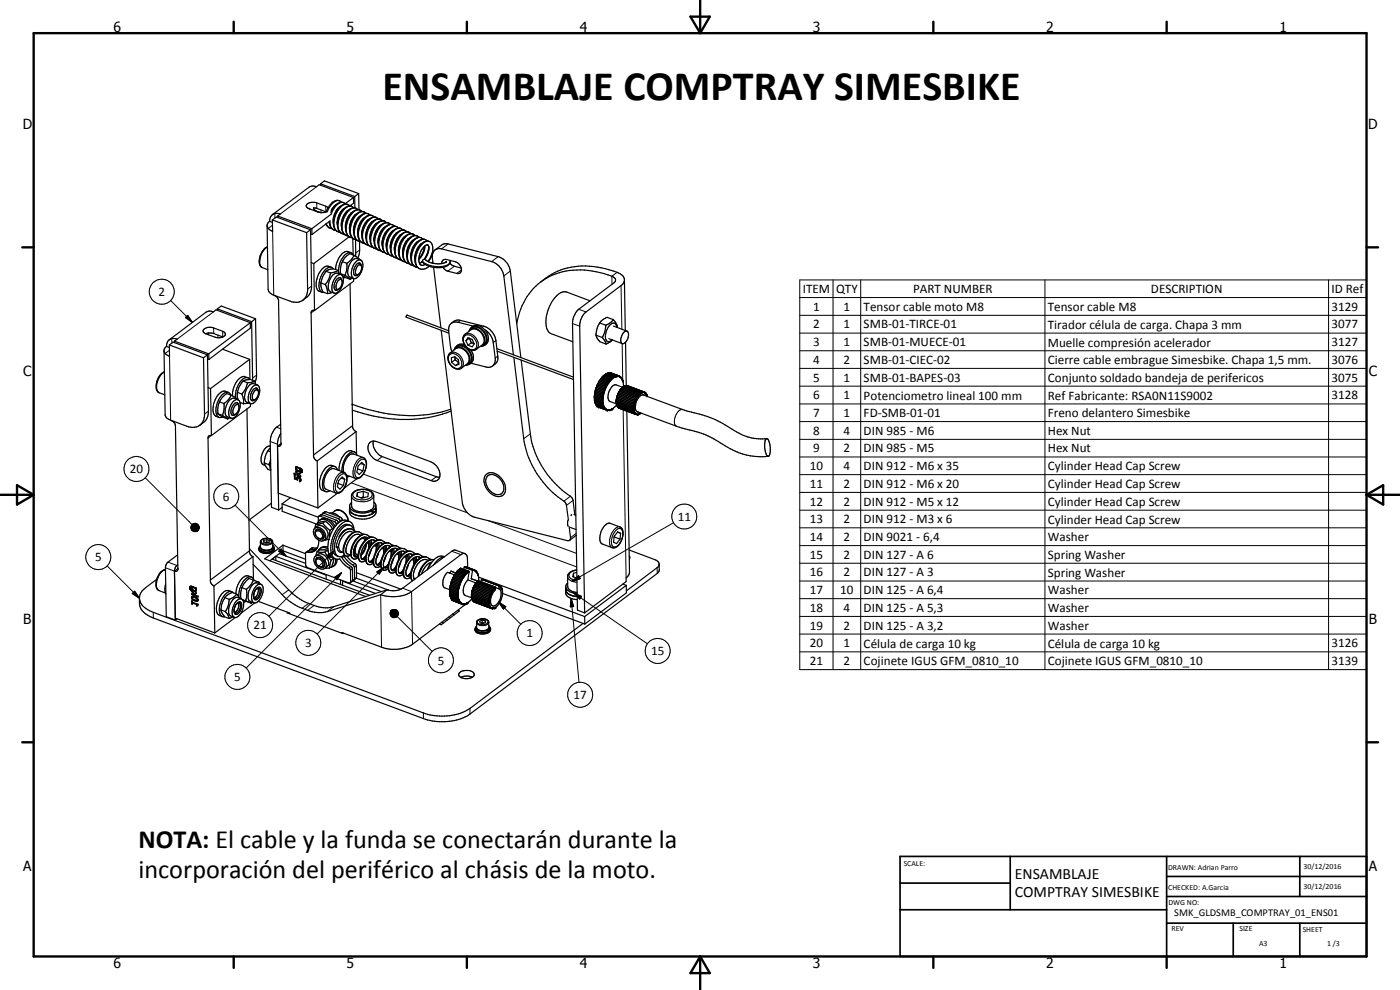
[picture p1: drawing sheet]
<svg xmlns="http://www.w3.org/2000/svg" width="420mm" height="297mm" viewBox="0 0 420 297" stroke-linecap="round" stroke-linejoin="round" font-family="sans-serif">
<defs><g id="words">
<text font-size="12.6" x="114.8" y="29.9">ENSAMBLAJE COMPTRAY SIMESBIKE</text>
<g font-size="7.9">
<text x="41.5" y="254.5">NOTA: El cable y la funda se conectarán durante la</text>
<text x="41.5" y="263.5">incorporación del periférico al chásis de la moto.</text>
</g>
<g font-size="4.7">
<text x="304.6" y="263.8">ENSAMBLAJE</text>
<text x="304.6" y="269.2">COMPTRAY SIMESBIKE</text>
</g>
<g font-size="4.2">
<text x="34" y="9.6">6</text>
<text x="104" y="9.6">5</text>
<text x="174" y="9.6">4</text>
<text x="244" y="9.6">3</text>
<text x="314" y="9.6">2</text>
<text x="384" y="9.6">1</text>
<text x="6.8" y="38.7">D</text>
<text x="410.6" y="38.7">D</text>
<text x="7" y="112.9">C</text>
<text x="410.8" y="112.9">C</text>
<text x="7" y="187.1">B</text>
<text x="410.8" y="187.1">B</text>
<text x="7" y="261.4">A</text>
<text x="410.8" y="261.4">A</text>
<text x="34" y="290.4">6</text>
<text x="104" y="290.4">5</text>
<text x="174" y="290.4">4</text>
<text x="244" y="290.4">3</text>
<text x="314" y="290.4">2</text>
<text x="384" y="290.4">1</text>
</g>
<g font-size="3.9">
<text x="47.6" y="88.8">2</text>
<text x="240.9" y="87.9">ITEM</text>
<text x="250.9" y="87.9">QTY</text>
<text x="274" y="87.9">PART NUMBER</text>
<text x="345.4" y="87.9">DESCRIPTION</text>
<text x="399.6" y="88">ID Ref</text>
<text x="244" y="93.3">1</text>
<text x="253.2" y="93.3">1</text>
<text x="259.2" y="93.3">Tensor cable moto M8</text>
<text x="314.5" y="93.3">Tensor cable M8</text>
<text x="399.6" y="93.3">3129</text>
<text x="244" y="98.6">2</text>
<text x="253.2" y="98.6">1</text>
<text x="259.2" y="98.6">SMB-01-TIRCE-01</text>
<text x="314.5" y="98.6">Tirador célula de carga. Chapa 3 mm</text>
<text x="399.6" y="98.6">3077</text>
<text x="244" y="103.9">3</text>
<text x="253.2" y="103.8">1</text>
<text x="259.2" y="103.9">SMB-01-MUECE-01</text>
<text x="314.5" y="104">Muelle compresión acelerador</text>
<text x="399.6" y="103.9">3127</text>
<text x="244" y="109.2">4</text>
<text x="253.2" y="109.2">2</text>
<text x="259.2" y="109.2">SMB-01-CIEC-02</text>
<text x="314.5" y="109.3">Cierre cable embrague Simesbike. Chapa 1,5 mm.</text>
<text x="399.6" y="109.2">3076</text>
<text x="244" y="114.5">5</text>
<text x="244" y="119.8">6</text>
<text x="253.2" y="114.5">1</text>
<text x="253.2" y="119.8">1</text>
<text x="259.2" y="114.5">SMB-01-BAPES-03</text>
<text x="259.2" y="119.9">Potenciometro lineal 100 mm</text>
<text x="314.5" y="114.6">Conjunto soldado bandeja de perifericos</text>
<text x="314.5" y="119.9">Ref Fabricante: RSA0N11S9002</text>
<text x="399.6" y="114.5">3075</text>
<text x="399.6" y="119.8">3128</text>
<text x="244" y="125.1">7</text>
<text x="253.2" y="125.1">1</text>
<text x="259.2" y="125.1">FD-SMB-01-01</text>
<text x="314.5" y="125.2">Freno delantero Simesbike</text>
<text x="244" y="130.5">8</text>
<text x="253.2" y="130.4">4</text>
<text x="259.2" y="130.5">DIN 985 - M6</text>
<text x="314.5" y="130.4">Hex Nut</text>
<text x="244" y="135.8">9</text>
<text x="253.2" y="135.8">2</text>
<text x="259.2" y="135.8">DIN 985 - M5</text>
<text x="314.5" y="135.8">Hex Nut</text>
<text x="39" y="142">20</text>
<text x="243" y="141.1">10</text>
<text x="253.2" y="141.1">4</text>
<text x="259.2" y="141.1">DIN 912 - M6 x 35</text>
<text x="314.5" y="141.1">Cylinder Head Cap Screw</text>
<text x="243" y="146.4">11</text>
<text x="253.2" y="146.4">2</text>
<text x="259.2" y="146.4">DIN 912 - M6 x 20</text>
<text x="314.5" y="146.5">Cylinder Head Cap Screw</text>
<text x="66.9" y="150.2">6</text>
<text x="243" y="151.7">12</text>
<text x="253.2" y="151.7">2</text>
<text x="259.2" y="151.7">DIN 912 - M5 x 12</text>
<text x="314.5" y="151.8">Cylinder Head Cap Screw</text>
<text x="203.4" y="156.3">11</text>
<text x="243" y="157">13</text>
<text x="253.2" y="157">2</text>
<text x="259.2" y="157">DIN 912 - M3 x 6</text>
<text x="314.5" y="157.1">Cylinder Head Cap Screw</text>
<text x="243" y="162.3">14</text>
<text x="243" y="167.6">15</text>
<text x="253.2" y="162.3">2</text>
<text x="253.2" y="167.6">2</text>
<text x="259.2" y="162.3">DIN 9021 - 6,4</text>
<text x="259.2" y="167.6">DIN 127 - A 6</text>
<text x="314.5" y="162.4">Washer</text>
<text x="314.5" y="167.7">Spring Washer</text>
<text x="28.5" y="168.4">5</text>
<text x="243" y="172.9">16</text>
<text x="253.2" y="172.9">2</text>
<text x="259.2" y="172.9">DIN 127 - A 3</text>
<text x="314.5" y="173">Spring Washer</text>
<text x="243" y="178.2">17</text>
<text x="252.2" y="178.3">10</text>
<text x="259.2" y="178.3">DIN 125 - A 6,4</text>
<text x="314.5" y="178.4">Washer</text>
<text x="243" y="183.6">18</text>
<text x="253.2" y="183.6">4</text>
<text x="259.2" y="183.6">DIN 125 - A 5,3</text>
<text x="314.5" y="183.6">Washer</text>
<text x="76.1" y="188.8">21</text>
<text x="158" y="191.2">1</text>
<text x="243" y="188.9">19</text>
<text x="253.2" y="188.9">2</text>
<text x="259.2" y="188.9">DIN 125 - A 3,2</text>
<text x="314.5" y="189">Washer</text>
<text x="91.6" y="194.1">3</text>
<text x="195.4" y="196.6">15</text>
<text x="243" y="194.2">20</text>
<text x="253.2" y="194.2">1</text>
<text x="259.2" y="194.3">Célula de carga 10 kg</text>
<text x="314.5" y="194.3">Célula de carga 10 kg</text>
<text x="399.6" y="194.2">3126</text>
<text x="131.4" y="199.4">5</text>
<text x="243" y="199.5">21</text>
<text x="253.2" y="199.5">2</text>
<text x="259.2" y="199.5">Cojinete IGUS GFM_0810_10</text>
<text x="314.5" y="199.5">Cojinete IGUS GFM_0810_10</text>
<text x="399.6" y="199.5">3139</text>
<text x="70.3" y="204.3">5</text>
<text x="172.2" y="209.7">17</text>
</g>
<text font-size="3.1" x="352.4" y="275">SMK_GLDSMB_COMPTRAY_01_ENS01</text>
<g font-size="2.4">
<text x="271.2" y="259.7">SCALE:</text>
<text x="350.6" y="261">DRAWN: Adrian Parro</text>
<text x="391.2" y="260.6">30/12/2016</text>
<text x="350.6" y="267">CHECKED: A.Garcia</text>
<text x="391.2" y="266.7">30/12/2016</text>
<text x="350.6" y="271.4">DWG NO:</text>
<text x="351.6" y="279.3">REV</text>
<text x="372" y="279.4">SIZE</text>
<text x="391" y="279.6">SHEET</text>
<text x="377.9" y="283.8">A3</text>
<text x="398.3" y="283.8">1 /3</text>
</g>
</g></defs>
<g fill="none" stroke="#000" stroke-width=".35">
<path d="M96.2 55.2l10.3 3.8M96.2 55.2v.4M96.2 55.2l1.2-.9 10.2 3.8M106.1 59.3v1.7l-1.1 .8M106.1 59.3l-2.5 1.8M106.1 59.3l-10.3-3.9a1.57 1.57 0 0 1-1.8 .4l-1.3 .4-11 8.2M106.5 59v3.4M107.6 58.1l.1 4.8M107.6 58.1l-1.1 .9M80.2 67.7l.4 19.7 1.6 1.2 5.3 2 1.5 .1a4.5 4.5 0 0 0 3.4-1.8l.8-1.1 .3-1.4-.3-17.4M80.3 74a4.6 4.6 0 0 0-2 6l2.1 .9M80.9 66.4l.9 .3"/>
<path d="M81.7 66l.1 3.4a1.66 1.66 0 0 1-1.5-1 1.66 1.66 0 0 1 .4-1.8l.2-.2M81.7 66l10.3 3.8M81.7 66l1.3-.9 10.2 3.9M83.3 64.8l.8-.6a2.17 2.17 0 0 0-2.3 .1 2.17 2.17 0 0 0-.9 2.1M83.3 64.8v.5M83.3 64.8l10.3 3.8M92 69.8l.3 16.9a3.9 3.9 0 0 1-1.3 3.3M92.7 62.6l.2-.1v.2M92.7 62.6l2.7 1 1 .2M93.2 69l-1.2 .8M93.2 70.2l.4 .2M93.4 78.8l.8 .3"/>
<path d="M93.6 68.6v1.8M94.1 62.4l3.7 1.1M94.2 62.4h-.1a1.99 1.99 0 0 0 2 1.4M94.2 79.1l.2 14.1M97.7 67.2l.2 .1M97.8 63.5v.1M97.8 67.2a2.01 2.01 0 0 0 1.8 1.4M98 63.5l-1.7 .3M98.5 62.4l-.8-.6-2.9-1.1h-1.4a1.18 1.18 0 0 0-1.3 1.5l.6 .4M98.8 66.5l.2 1.1a2.12 2.12 0 0 0 1.8 1.5M99.1 66.3l-5.5 4.1M99.5 64.2l-5.9 4.4"/>
<path d="M100 66.6v.3M100 65.5a3.7 3.7 0 0 0 1.5 4.1l.6 .1M100.2 65.4l-.2 .1M100.9 61.4l-.6 .4-1 1.5M101.3 66.6l-.1 .1M101.3 62.8l-.3 .3M102.1 62a4.8 4.8 0 0 0-2.1 3.5M102.3 63.8l-.4 .3M102.4 60.7l-.2-.2a1.95 1.95 0 0 0-2.9 .7l-1.3 2.3M102.5 67.2l-.1 .1M102.6 67l-.2 .1M102.8 78.5l-.6 1.7v1.9"/>
<path d="M102.8 78.5l1.3 .5M103.3 62.5l-.1 .2a5.4 5.4 0 0 0-2 4.8M103.7 61.2l-.9-.5a3.5 3.5 0 0 0-3.3 2.7l-.2 .5M103.7 68.2v.4M103.7 61.2a3.8 3.8 0 0 0-3 2.8l-.7 2.5M103.7 61.2l1.2 .6M103.7 67.7v.1M103.8 67.6l-.1 .1M104.1 79l-.1 1.9-.5 1.7M104.2 63.4a5.6 5.6 0 0 0-1.7 4.6M104.2 63.4l-.1 .1M104.2 63.3v.1"/>
<path d="M104.6 63.1l-.4 .3M104.8 71l-10.6 8.1M105 68.3l-.2 .1M105 68.1l-.2 .1M105.1 75.7l-.8 .2a6.4 6.4 0 0 0-2.7 5.7M105.4 63.9a5.7 5.7 0 0 0-1.2 6.6l.7 .6 .8 .3M105.4 63.9v.2M105.4 63.8v.1M105.8 63.6l-.4 .3M105.9 71.5l.1 5M106 76.5a1.87 1.87 0 0 0-1.5-1 2.86 2.86 0 0 0-2.7 1.8l-.8 1.7-.3 1.9M106.1 62.4a1.87 1.87 0 0 0-3 .3 5.8 5.8 0 0 0-1.1 6.9l1.3 .7"/>
<path d="M106.2 68.8l-.1 .2M106.2 76.6l-1.3-.5-.2 .1a4.8 4.8 0 0 0-1.9 2.3M106.2 76.6l1.7 1.3M106.2 76.6a5 5 0 0 1-2.1 2.4M106.2 68.7l-.1 .1M106.5 62.4l.8 .5M106.5 62.4a4.6 4.6 0 0 0-3.8 3.9 3.4 3.4 0 0 0 1.1 4.3l.7 .2M106.6 64.5v.1M106.6 64.4a5.9 5.9 0 0 0-1.7 4.7M106.7 64.4v.1M106.7 71.9v5M107 64.2l-.4 .2"/>
<path d="M107.4 69.5v1.2a2.29 2.29 0 0 0 2 2.3M107.4 69.4l-.1 .1M107.5 69.2l-.2 .1M107.7 62.9a4.5 4.5 0 0 0-3.8 4l-.2 1.3M107.7 62.9l.9 .6M107.8 65v.2M107.9 65a5.5 5.5 0 0 0-1.7 4.7M107.9 72.4l.3 .1M107.9 72.4a10.9 10.9 0 0 1-.3 4.6l-.2 .3M107.9 64.9v.2M107.9 78.9l.4 .4 .2 .6M108 78.9a2.57 2.57 0 0 0-1.5 3.8 2.28 2.28 0 0 0 1.9-3.1 1.09 1.09 0 0 0-1.6 1.1 1.27 1.27 0 0 0 .4 1.8l.3-.2"/>
<path d="M108.2 78a2.12 2.12 0 0 0-2.1 1.5 3.6 3.6 0 0 0-.2 3.9l.2 .2M108.2 78l-1.1-.4a2.85 2.85 0 0 0-2.5 2.7 2.83 2.83 0 0 0 .2 2.8l1.3 .5M108.2 78a3.1 3.1 0 0 1 0 4.1 2.04 2.04 0 0 1-2.1 1.5M108.2 64.7l-.3 .3M108.7 70l.1 2.1 .6 .9M108.7 70l-.2 .1M108.7 69.8l-.2 .1M109 65.6a5.6 5.6 0 0 0-1.6 4.6M109 65.6v.1M109.1 65.5v.1M109.4 73l.5 .4 .7 .2M109.5 65.3l-.5 .3"/>
<path d="M109.8 64a2.14 2.14 0 0 0-3.3 .7 6.2 6.2 0 0 0-1.1 6.3l.8 .8 .8 .1M109.9 70.5a3 3 0 0 0 1.4 3.5l.5 .1M109.9 70.5l-.1 .1M109.9 70.3l-.1 .2M110.3 66.1a5.4 5.4 0 0 0-1.7 4.7M110.3 66.1v.2M110.4 66.1v.1M110.7 65.8l-.4 .3M111 64.6a2.31 2.31 0 0 0-3.5 1 5.6 5.6 0 0 0-.6 6.3l1 .5M111.1 71.1l-.1 .1M111.1 70.9l-.1 .1M111.5 66.7l-1.2 1.8-.5 1.5v1"/>
<path d="M111.5 66.7v.1M111.6 66.6v.1M111.9 66.4l-.4 .3M112.3 65.1a2.06 2.06 0 0 0-3.3 .7 6.9 6.9 0 0 0-1.6 3.7M112.3 71.7a3.3 3.3 0 0 0 .8 2.9M112.3 71.6l-.1 .1M112.3 71.4l-.1 .2M112.7 67.2a5.4 5.4 0 0 0-1.6 4.7M112.7 67.2v.2M112.8 67.2v.1M113.1 74.6l.7 .5 .5 .1M113.1 66.9l-.4 .3"/>
<path d="M113.5 65.7l-.1-.2a1.81 1.81 0 0 0-2.7 .3 6.6 6.6 0 0 0-2 4.2M113.6 72.2l-.2 .1M113.6 72l-.2 .1M113.9 67.8v.1M114 67.7v.1M114.4 67.5a5.2 5.2 0 0 0-2.1 4.9M114.7 73.6a2.48 2.48 0 0 0 2 2.8M114.7 66.2a2.06 2.06 0 0 0-3.3 .7 7.1 7.1 0 0 0-1.5 3.6M114.8 72.7l-.1 .1M114.8 72.5l-.1 .2M115.2 68.3l-.4 .5a5.8 5.8 0 0 0-1.3 4.2M115.2 68.3l-.1 .2"/>
<path d="M115.3 68.3v.1M115.6 68.1l-.4 .2M115.9 66.8a1.86 1.86 0 0 0-3 .4 6.3 6.3 0 0 0-1.3 6.6l.6 .6 .9 .3M116 73.3a2.8 2.8 0 0 0 2 3.6M116 73.3l-.1 .1M116 73.1l-.1 .1M116.4 68.9a5.6 5.6 0 0 0-1.7 4.7M116.4 68.9v.1M116.5 68.8v.2M116.8 68.6l-.4 .3M117.2 67.3l-.2-.1a1.92 1.92 0 0 0-2.9 .5 7.3 7.3 0 0 0-1.8 4M117.2 67.3a5.4 5.4 0 0 0-3.7 5.3 2.59 2.59 0 0 0 2 3.2"/>
<path d="M117.2 73.8l-.1 .2M117.2 67.3l1.2 .6M117.3 73.7l-.2 .1M117.6 69.5l-.8 1a5.4 5.4 0 0 0-.9 3.6M117.6 69.5v.1M117.7 69.4v.1M118.1 69.2l-.5 .3M118.4 74.4v.1M118.5 74.2l-.1 .1M118.8 70v.1M118.9 70a5.4 5.4 0 0 0-1.7 4.7M118.9 69.9v.1"/>
<path d="M119.3 69.7l-.4 .3M119.3 69.7a5.6 5.6 0 0 0-1.2 7.3l1.1 .5M119.6 75.5v.3M119.6 68.5a1.44 1.44 0 0 0-1.8-.5 6.5 6.5 0 0 0-3.1 5.6M119.7 74.9l-.1 .2M119.7 75l-.1 .4M119.7 74.8l-.1 .1M120 70.6v.1M120.2 70.5v.1M120.5 70.3a5.3 5.3 0 0 0-2.1 4.9M120.9 69a2.07 2.07 0 0 0-3.4 .7l-.9 1.5-.6 2.1M120.9 75.5l-.1 .1"/>
<path d="M120.9 75.3l-.1 .1M121.3 71.1a5.4 5.4 0 0 0-.8 7l1.2 .5M121.3 71.1v.2M121.4 71v.2M121.6 78.5l1.3 .6M121.7 70.8l-.4 .3M122.1 69.6a1.73 1.73 0 0 0-2.8 .1M122.1 76.1l-.1 .1M122.1 76.1a2.86 2.86 0 0 0 1.7 3.5l.3 .1M122.1 75.9l-.1 .1M122.5 71.7l-.8 1a5.8 5.8 0 0 0-.8 3.6M122.5 71.7v.1"/>
<path d="M122.6 71.6v.1M122.9 71.4l-.4 .3M123.3 70.1l-.1-.1a1.95 1.95 0 0 0-2.9 .5 5.6 5.6 0 0 0-1.1 6.9l.5 .5 .7 .1M123.3 76.6l-.1 .1M123.3 76.6a2.85 2.85 0 0 0 1.9 3.6h.1M123.4 76.4l-.1 .2M123.7 72.2v.2M123.8 72.2l.1 .1M124.2 71.9l-.2 .2a5.3 5.3 0 0 0-2 3.8l.1 1M124.5 70.7a2.06 2.06 0 0 0-3.3 .7 7.4 7.4 0 0 0-1.5 3.6M124.6 77.2l-.1 .1M124.6 77l-.1 .1"/>
<path d="M125 72.8v.1M125 72.7v.1M125.4 72.5a5.5 5.5 0 0 0-2.1 4.9M125.7 71.2a1.81 1.81 0 0 0-2.7 .1 6.2 6.2 0 0 0-1.6 6.9l.2 .3M126.2 73.3a5.8 5.8 0 0 0-1.7 4.7M126.2 73.3v.2M126.3 73.3v.1M126.5 78.6l-.6 .4M126.6 73l-.4 .3M126.8 78.5l-.3 .2M126.8 78.4l-.3 .2M126.8 78.5l.6 .7 1.5 .7"/>
<path d="M126.9 71.8l-.1-.2a1.97 1.97 0 0 0-2.9 .6l-1.1 1.7-.7 2.2M127.4 73.9a4.8 4.8 0 0 0-1.2 5.5 1.09 1.09 0 0 0 1.4-.1l-.1 .1M127.4 73.9l.4-.3 .6-.1a3.6 3.6 0 0 1-.4 3.5l-.5 .8M127.4 73.9a7 7 0 0 1-1.7 3.8M127.5 73.8a5.6 5.6 0 0 1-1.8 4M127.5 77.8l1 .7M127.5 77.8l-.6 .3-.1 .4M128.2 72.3a2.06 2.06 0 0 0-3.3 .7l-1.1 1.9-.5 1.7M128.4 78.5a5.3 5.3 0 0 0 1-5.7 2.3 2.3 0 0 0-3.5 1l-.2 .3a6.1 6.1 0 0 0-.7 5.7 2.38 2.38 0 0 0 3.8 .1M128.5 78.5l1.2 .5M128.6 78.5l1-1.7a2.28 2.28 0 0 1 2.9-2.1l15 3.8a5.3 5.3 0 0 1 3.7 4.3l2.9 23.7M128.7 74l-.4 1.9-1 1.9"/>
<path d="M129.8 76.2l.2 2.8M129.9 78.6l-.2 .3M130.2 75.3l-.4 .8M130.6 75l2.2-1.7 1-.2 15.7 3.9a5.4 5.4 0 0 1 3.7 4.3l3.1 26M132.6 79.1a1.11 1.11 0 0 1 1.4-1.2l2.6 .6a2.28 2.28 0 0 1 1.5 3.4l-1 .1-3-.7-1.2-1.1M133.9 78.4a4.4 4.4 0 0 1-4.2 .6M135 78.9l1.1 .9 2.3 .6M135.1 78.1a2.01 2.01 0 0 1-2 2.1l-2.1 .1-2.1-.4M61 99l1.1-.7 1.4-.1 3.3 1.2a.82 .82 0 0 1 .8 .7 .82 .82 0 0 1-.6 .9l-1.2 .3h-1l-3.3-1.3-.5-.4zM65.2 92.7l10.3 3.8M65.2 92.7l.1 .4M65.2 92.7l1.2-.9 10.3 3.8"/>
<path d="M75.1 96.8v1.7l-12.4 9.4M75.1 96.8l-12.5 9.4M75.1 96.8l-10.3-3.8-.7 .6-1.6-.2-.7 .3-11 8.2M75.5 96.5l.3 17.6M76.7 95.6l.3 17.4-.5 1.7M76.7 95.6l-1.2 .9M82.5 88.7a1.9 1.9 0 0 1 1.1 1.6l.7 42.6a.76 .76 0 0 1-.2 .8 .76 .76 0 0 1-.8 .2M94.4 93.2a.7 .7 0 0 0-1 .7l.7 42.6M96.3 84.9v1l.6 1.7 1.3 .5M96.3 84.9l1.3 .5M97.6 85.4l.6 1.4v1.3M97.9 81.4l-1.1 1.7-.5 1.8"/>
<path d="M97.9 81.4l1.3 .5M99.2 81.9l-.5 1.8-1.1 1.7M99.4 80.2a2.82 2.82 0 0 0-2.7 1.9 4.6 4.6 0 0 0-.4 5.4l1 .3M99.8 87.8l-1.6 .3M100 80.6l-.2-.2a2.23 2.23 0 0 0-3.6 .9 5.8 5.8 0 0 0-1 5.6l.4 .4 1.1 .4M100 80.6l-1.3 .3-.8 .5M100 80.6l1.4 .5M100.6 87l.1 .1M101.4 81.1l.4 1.1M101.4 81.1l-.6 .4-1.6 .4M101.5 84.1a.68 .68 0 0 1 1-.2 .68 .68 0 0 1 .2 .9 1.96 1.96 0 0 1-1.5 2l-.2-.1a2.24 2.24 0 0 1 .5-2.6zM101.8 86.7l-.4 .2"/>
<path d="M102.1 83.3l.3 .2 .2 .8M102.1 83.3a2.55 2.55 0 0 0-1.4 3.7l.7-.1M102.2 82.3a4.1 4.1 0 0 0-2.6 4.6 1.07 1.07 0 0 0 .8 1.1 1.07 1.07 0 0 0 1.2-.6 4.4 4.4 0 0 0 1.1-4.7M102.2 82.1l1.5 1.2 1.4 .5M102.2 82.1l1.3 .5M102.6 82.5l-1.3-.5a3.8 3.8 0 0 0-2.8 4.2l.3 1.1 1.5 .6M103.5 82.6l1.6 1.2M103.6 83.2l-.6 .2M105.1 85.1l.7 42.6M105.7 83.4l-.6 .4M106.1 83.6v.8l-11.7 8.8M106.5 82.6l.1 .1"/>
<path d="M130.1 80.2l2.2 18.1M132.4 99.1l6.4 51.8a5.5 5.5 0 0 0 3.6 4.3l27.9 7 .7-.1M134.7 99.2l-12.5-4.6-.2 .2v.4l12.7 4.7M135.4 97l-.7 1.2v1.2l.5 4.7 .5 1.4M135.4 97l.9-.4 1.1 .1 4.6 1.1M135.5 97l.7-.6 1.3-.4 7.7 1.9a5.6 5.6 0 0 1 3.6 4.3l.6 4.6a2.61 2.61 0 0 1-1.6 3M140.7 99.4a2.05 2.05 0 0 1 3.4 0 2.89 2.89 0 0 1 .6 4.4l-.6 .2M140.9 99.1a1.91 1.91 0 0 1 3.1-.8 3.7 3.7 0 0 1 1.7 5.1l-1.1 .5M141.2 98.8a2.44 2.44 0 0 1 3.8 .6 2.59 2.59 0 0 1-.1 4.3M141.5 98.2a2.41 2.41 0 0 1 3.6 .4l.3 .3M145.4 98.9a2.96 2.96 0 0 1 .1 4.6M145.4 98.9a5.4 5.4 0 0 1 2.6 3.9l.6 4.6a2.17 2.17 0 0 1-2.8 2.7l-4.5-1.1"/>
<path d="M155.1 97.1a18.4 18.4 0 0 1 21.5-15.9 17.3 17.3 0 0 1 8 2.3l.1 .6-.3 .6-11 8.3a6.4 6.4 0 0 0-1.6 4.1l1.5 85.9 2.2 .9M162.3 84.6a20.6 20.6 0 0 1 19.3-4l3.6 1.1a2.23 2.23 0 0 1 1.9 1.4 2.23 2.23 0 0 1-.4 2.3l-10.8 8.2a5.9 5.9 0 0 0-1.9 4.3l1.5 86M177.1 90.3l-7-2.7a4.2 4.2 0 0 0-4.2 2.6 9.9 9.9 0 0 0-1.5 9l1 .9 6.5 2.4M179.9 96.9a5 5 0 0 0-.7 4.6l.8 1 1.9 .8M179.9 96.9l1.9 .7M181.8 97.6l-.4 2.3-.6 1.4M184.1 95.9l-.7 .7-1.6 1M184.1 95.9l.2 .3a2.44 2.44 0 0 1 .9 2.1M184.1 95.9l-1.9-.7-1.4 .8-.9 .9M184.1 97.8l4.1 1.6M185.1 98.2a1.18 1.18 0 0 0-1-1.2 1.18 1.18 0 0 0-1.3 .8 3.5 3.5 0 0 0-.4 4.7h.4l.9-.5M187.4 84l.3 15.2"/>
<path d="M188.2 99.4a2.54 2.54 0 0 0-1.7 3.4l.2 .3M188.2 99.4a2.6 2.6 0 0 1-1.3 3.7h-.2M49.2 105.2l.4 19.4 .9 1.1 5.6 2.2a3.6 3.6 0 0 0 5.3-3.7l-.3-16.8M49.3 111.6a4.5 4.5 0 0 0-2.3 3l-.1 1a2.11 2.11 0 0 0 .9 2.3l1.6 .5M50 103.9l.8 .4M50.8 103.5l.1 3.4a1.65 1.65 0 0 1-1.4-2.5l.5-.5M50.8 103.5l10.3 3.9M50.8 103.5l1.2-.8 10.3 3.8M52.4 102.4l.8-.6a2.16 2.16 0 0 0-3.2 2.1M52.4 102.4v.4M52.4 102.4l10.2 3.8M61.8 100.1l.8-.2 1.3 .1 2.9 1.1"/>
<path d="M62.3 106.5l.3 16.9a4.5 4.5 0 0 1-2.6 4.2M62.3 107.7l.4 .2M62.3 106.5l-1.2 .9M62.4 116.3l.8 .3M62.6 106.2l.1 1.7M63.2 116.6l.2 14.1M66.8 104.8l8.1 3M66.8 101.1h.1M68.5 117.7a2.46 2.46 0 0 0-3.5 1.5 5.4 5.4 0 0 0-.5 5.4l1.2 .6M68.5 117.7l.7 .8M68.5 117.7a3.3 3.3 0 0 0-3.1 2.7l-.6 1.8a2.49 2.49 0 0 0 1.2 3.1l.8-.2M69.4 118.6l1.2 .7 .4 .5"/>
<path d="M69.4 118.6a5.3 5.3 0 0 1-2.2 2.5M69.4 118.6l-1.4-.5-1.3 1.2-.8 1.3M71.3 117.7l.1 2.2-1.1-.4a2.57 2.57 0 0 0-2.4 2.3 2.79 2.79 0 0 0 .3 3.3l1.1 .4M71.3 117.7l1.3 .5M72.6 118.2l.5 1.6v1.4M72.9 114.3l2.2-.5 1.3 .5M72.9 114.3a6.4 6.4 0 0 0-1.6 3.4M72.9 114.3l1.4 .6M74.3 114.9l-.1 .2a6.4 6.4 0 0 1-1.6 3.1M74.4 113.3a2.51 2.51 0 0 0-3.6 1.5l-.9 2.3-.1 1.7M74.9 107.8l.1 6M74.9 107.8l-11.7 8.8"/>
<path d="M75 113.8a1.55 1.55 0 0 0-2.7 .5 7.1 7.1 0 0 0-1.6 5M75.8 116.1l1-.6 .6 .1a4 4 0 0 1-.7 4.8 1.13 1.13 0 0 1-1.4 .7 1.13 1.13 0 0 1-.8-1.3l.3-1.9zM76.4 114.3l.3 1M76.4 114.3l-2.1 .6M76.4 117.3l.7-.3a1.51 1.51 0 0 1 0 2.3l-.3 .4a.58 .58 0 0 1-.7 .2 .58 .58 0 0 1-.4-.5l.1-1.1zM76.6 119.8l-.5 .4h-.5M76.9 116.4l.1 .1M77.2 115.5l-1.1-.4a3.1 3.1 0 0 0-2.6 3.1 2.13 2.13 0 0 0 .6 2.5l1.1 .4M77.5 117.4a.86 .86 0 0 0-.7-1 .86 .86 0 0 0-1 .7 2.75 2.75 0 0 0-.4 3l.2 .1M134.8 106.2l2-1.6a2.78 2.78 0 0 1 3.7 1.8 2.15 2.15 0 0 1-.3 2.7l-1.7 1.4a3 3 0 0 1-4.1-2.8l.1-.9zM135.5 108.7l1.2 1M135.5 108.7v-1.3l1-.4 1.1 1 .1 1.3-1 .4"/>
<path d="M136.2 105.1a2.2 2.2 0 0 1 3.7 .2 2.89 2.89 0 0 1 .5 4M136.4 104.7a1.9 1.9 0 0 1 3.1-.7 4 4 0 0 1 1.9 4.8M136.5 107.1l.1 .8M136.6 107.9l1.1 1.1M136.6 107.9l-1.1 .8M136.7 104.4a2.16 2.16 0 0 1 3.2 .1 2.98 2.98 0 0 1 .9 4.5l-.4 .3M137.7 109l-1 .7M137.7 108.9v.1M139.4 103.4l-.6-.1a1.83 1.83 0 0 0-1.8 .6M139.4 100.4l1.9-1.4a2.76 2.76 0 0 1 3.8 2.1l.2 .8-.2 1.2-2.2 1.7a2.34 2.34 0 0 1-2.9-.6 2.88 2.88 0 0 1-.6-3.8zM139.8 102.2l.7-.9 1.2 .5 .6 1.4-.6 .9-1.2-.5M139.8 102.2l.7 1.4"/>
<path d="M139.8 102.2l1-.7 .6 1.4M140.4 109.3l-.8 .3M141.3 105a2.93 2.93 0 0 1 .1 3.9M141.4 108.8l-.7 .6-.7 .1M141.4 108.9l-.4 .3M141.4 102.9l.9 .2M141.4 102.9l-.9 .7M149.1 104.6l23 8.6M149.2 105.4l22.9 8.5M154.2 107.2l3 24.4a27.8 27.8 0 0 0 12.4 19.1l.4 .7 .6 4.7M156.4 108l2.8 22.2a28.2 28.2 0 0 0 12.4 19.1l.4 .9 .5 4.3M178.3 119.4l2.4 .9"/>
<path d="M178.3 119l2.4 .9M178.3 119.4l2.4 .8M178.4 118.6l2.4 .9M178.4 119.7l2.3 1M178.4 119.7l2.3 .9M178.4 119.3h.1M178.4 118.3l2.4 .9M178.4 118.2l2.4 .9M178.4 118.2v.1M178.5 118.7l-.2 .3M178.5 119.1v.1M178.5 119.5h.1"/>
<path d="M178.5 119.8l-.1 .3M178.5 119.5l-.1 .2M178.5 119.2l-.2 .2M178.5 118.3l-.1 .3M178.5 117.8l2.3 1M178.5 117.8l2.4 .9M178.6 117.9l-.2 .3M178.6 117.5l-.1 .3M178.6 117.4v.1M178.6 117.5l2.3 .9M178.6 117.4l2.3 .9M178.7 117.1l-.1 .3"/>
<path d="M178.7 117l2.3 .9M178.8 116.7l-.2 .4 2.4 .9M178.8 116.6l2.4 .9M178.9 100.6l1.9 .7M178.9 116.3l-.1 .4 2.3 .9M179 116.2l2.3 .9M179.1 115.9l-.1 .3M179.1 115.9l2.3 .9M179.1 115.8v.1M179.1 115.8l2.3 .9M179.2 115.5l-.1 .3M179.2 115.5l2.4 .9"/>
<path d="M179.3 115.4l2.3 .8M179.3 115.4l-.1 .1M179.4 115.1l-.1 .3M179.4 115.1l2.4 .9M179.4 115l2.4 .9M179.4 115v.1M179.6 114.7l-.1 .3M179.6 114.7l2.3 .9M179.6 114.7l2.4 .8M179.8 114.3l2.3 .9M179.8 114.3l-.1 .4M179.8 114.3l2.4 .9"/>
<path d="M180 114l2.4 .9M180 114l-.1 .3M180.2 113.7v.3M180.2 113.7l2.4 .9M180.2 113.7l2.5 .8M180.4 113.7l.1-.4 2.4 .9M180.5 113.4l2.3 .9M180.5 113.4v.1M180.7 119.9l.2 .1M180.7 113.1l-.1 .3M180.7 113.1l2.4 .9M180.7 119.9h.1"/>
<path d="M180.8 119.5l.1 .1v.9l-.2 .1M180.8 119.2l.2 .1M180.8 101.3l.9 1.2 .2 .8M180.8 119.5h.1M180.8 113.1h-.1M180.8 119.1v.1M180.8 118.8l.2 .2M180.9 118.7l-.1 .1M180.9 119v.1M180.9 118.3v.1M180.9 118.4h.1M181 112.9l-.1 .2"/>
<path d="M181 112.9l2.3 .8M181 112.9l2.4 .8M181 119.3l-.3 .6M181 119.3l-.2 .2M181 118.4h.1M181 118h.1M181 119l-.2 .1M181 118.4l.1 .2M181 117.9v.1M181 119v.3M181.1 118h.1M181.1 117.6l.2 .2-.3 .1"/>
<path d="M181.1 118.6l-.2 .1M181.1 118l.1 .2-.3 .1M181.1 118.6l-.1 .4M181.2 117.5l-.1 .1M181.2 112.6l2.4 .9M181.2 112.6l-.1 .3M181.2 112.6l2.3 .9M181.3 117.1l.1 .3M181.3 117.1h.1M181.4 117.4l-.2 .1M181.4 117.1h.1M181.4 117.4h.1"/>
<path d="M181.4 112.5v.1M181.4 116.7v.1M181.4 116.8l.2 .2M181.5 112.4l-.1 .2M181.5 112.4l2.3 .9M181.5 112.4h.1M181.6 117l-.2 .1M181.6 116.4l.1 .1-.1 .5M181.6 117l-.5 1.6M181.6 116.2h.3M181.6 116.2v.2M181.7 112.3l-.1 .1"/>
<path d="M181.7 112.3l2.4 .9M181.7 112.3l2.4 .8M181.8 116h.1M181.8 115.9h.3M181.8 116l.1 .2M181.8 115.9v.1M181.9 116.2l-.2 .5h-.3M181.9 112.2v.1M181.9 115.6l.2 .3M181.9 112.1l2.4 .9M181.9 112.1v.1M181.9 112.1l2.5 .8"/>
<path d="M182 115.5l-.1 .1M182.1 115.9l-.2 .3M182.1 115.2l.2 .3M182.2 115.2h.2M182.2 115.2h-.1M182.2 112l2.4 .9M182.2 112l-.1 .1M182.3 115.5h-.3M182.3 115.5l-.2 .4M182.4 114.9v.3M182.4 114.9h.3M182.4 114.9h.1"/>
<path d="M182.4 112v.1M182.4 111.9v.1M182.4 111.9l2.4 .9M182.4 111.9l2.5 .9M182.4 115.2l-.1 .3M182.6 114.6l.1 .3M182.7 114.5l.2 .1M182.7 114.5l-.1 .1M182.7 114.9h.1M182.7 111.9l2.4 .9M182.7 111.9v.1M182.7 111.9h.1"/>
<path d="M182.7 114.9l-.3 .3M182.7 101.6l4.1 1.5M182.8 114.3l.1 .3M182.9 114.6l-.2 .3M182.9 114.2l.3 .1M182.9 111.8v.1M182.9 111.8l2.3 .9M182.9 111.8h.1M182.9 114.2l-.1 .1M183 111.8l2.3 .9M183.1 114l.1 .3M183.1 114h.1"/>
<path d="M183.1 111.9h.1M183.2 114.3l-.3 .3M183.2 111.9l2.5 .9M183.2 111.9l2.3 .8M183.3 113.7l.1 .3M183.3 111.9l2.4 .9M183.3 111.9h.1M183.4 113.7l.2 .1M183.4 113.7h-.1M183.4 114l-.2 .3M183.5 113.5l.1 .3M183.6 113.8l-.4 .2"/>
<path d="M183.6 113.5l.2 .1M183.6 113.5h-.1M183.8 113.3v.3M183.8 102l-1.9 1.3M183.8 113.3h.1M183.8 113.6l-.2 .2M183.9 113.3l.1 .1M184.1 113.2v.2l-.3-.1M184.1 113.1l.2 .1M184.1 113.1v.1M184.2 113.2h.1M184.3 113.2h.1"/>
<path d="M184.3 113l.1 .2M184.4 112.9l.2 .2M184.4 112.9l-.1 .1M184.4 113.2l-.6 .4M184.6 112.9h.1M184.6 113.1l-.2 .1M184.6 112.9v.2M184.6 112.9l.2 .1M184.8 113h.1M184.8 112.8v.2M184.8 112.8h.1M184.9 112.8l.1 .1h.7v-.1"/>
<path d="M185 119.9h.1M185 119.8l5.1 1.9M185 119.9l-.1 .1M185 119.9l5.1 1.9M185.1 119.5h.1M185.1 112.8l-.5 .3M185.1 119.5l-.1 .4M185.1 119.5l5 1.9M185.1 119.1v.4M185.1 119.2l-.2 .8M185.1 119.4l5 1.9M185.2 119.1h.1"/>
<path d="M185.2 119.1h-.1M185.2 119.1l5 1.8M185.2 112.7l.1 .1M185.2 112.7h.1M185.2 119v.1M185.2 118.8l-.1 .4M185.2 118.7v.1M185.2 118.8v.2M185.2 119l5.1 1.9M185.3 118.7h.1M185.3 112.8v.1l-.2-.1M185.3 118.7h-.1"/>
<path d="M185.3 112.7l.2 .2M185.3 118.7l5.1 1.8M185.4 118.5l-.1 .2M185.4 118.4l-.2 .4M185.4 118.4v.1M185.4 118.5l5 1.9M185.5 118.2v.1M185.5 118.2l-.1 .2M185.5 112.9h.1M185.5 118.2l5 1.9M185.5 112.7v.2M185.5 112.7l.4 .3"/>
<path d="M185.5 118.1v.1M185.5 118.1l5.1 1.9M185.7 117.8l-.2 .3M185.7 117.8l5 1.9M185.7 112.8l.2 .2M185.7 117.6v.1M185.7 112.8h.1M185.7 117.7v.1M185.7 117.6l-.3 .8M185.7 117.7l5.1 1.9M185.7 112.8l.2 .1M185.9 113h.1"/>
<path d="M185.9 112.9l.2 .2M185.9 113l.2 .1M185.9 112.9h.1M185.9 117.4l5 1.9M186 117.2v.1M186 112.9l-.1 .1M186 112.9h.1M186 117.2l-.3 .4M186 117.3l-.3 .3M186 117.3l5 1.9M186 117.2h.1M186.1 112.9v.2"/>
<path d="M186.1 117.1l-.1 .1M186.1 112.9l.4 .4M186.1 113.1l.2 .1M186.1 117.1l5.1 1.9M186.1 113.1l.1 .1M186.2 117l-.1 .1M186.2 117l5 1.9M186.2 113.2l.4 .4M186.3 113.2h.1M186.3 116.8l-.2 .2M186.3 116.8l5.1 1.8M186.4 116.6v.1"/>
<path d="M186.4 116.6l-.4 .6M186.4 113.3l.2 .2M186.4 116.7l-.1 .1M186.4 116.7l5.1 1.8M186.5 113.3l.1 .3M186.5 116.5l-.1 .1M186.6 116.5l5.1 1.8M186.6 113.5v.2M186.6 113.6l.1 .2M186.6 116.4h.1M186.6 113.7l.2 .2M186.6 113.7l.1 .1"/>
<path d="M186.7 116.4l-.3 .2M186.7 116.4l5 1.9M186.7 113.8l.1 .2M186.8 113.9v.1M186.8 114l.1 .3M186.8 116.2l-1.9-.7a2.11 2.11 0 0 0-2.1 1.8 2.57 2.57 0 0 0 .3 3.2l1.9 .7M186.8 116.2l5.1 1.9M186.9 114.3h.1M186.9 114.3l.1 .2M186.9 116.2l-.3 .2M186.9 114.3l.2 1.7M186.9 116.1l5.1 1.9"/>
<path d="M187 116.1h.1M187.1 116l-.3 .2M187.1 116l5.1 1.9M187.2 116l-.3 .2M187.2 116l5 1.9M187.4 115.8l-.2 .2M187.4 115.8h.1M187.4 115.8l5 1.9M187.5 115.8l.2-.1 5.1 1.9M187.5 115.8l5 1.9M187.7 115.7l5 1.9M187.7 102.7l.2 13"/>
<path d="M187.9 115.7h.1M187.9 115.7l5.1 1.9M187.9 115.7h-.1M188.1 115.7l5.1 1.9M188.1 115.7h.1M188.4 115.7l5 1.9M190.7 119.7l.1 .2M190.8 119.6l-.1 .1M190.8 119.9l-.1 .5M190.8 119.9l-.2 .1M190.9 119.3l.1 .2M191 119.2v.1"/>
<path d="M191 119.2l-.1 .1M191 119.5l-.2 .4M191 119.5l-.2 .1M191.2 119l.1 .2-.3 .1M191.2 118.9h.3M191.2 118.9v.1M191.4 118.6l.1 .3M191.5 118.5l.2 .1M191.5 118.5l-.1 .1M191.5 118.9l-.5 .6M191.7 118.3v.3M191.7 118.3l.3 .1"/>
<path d="M191.7 118.3h.1M191.7 118.6l-.2 .3M191.9 118.1l.1 .3M192 118l-.1 .1M192 118.4l-.3 .2M192 118l.2 .2M192.1 118.1h.1M192.2 117.9h.1M192.2 117.9v.3M192.2 118.2l-.2 .2M192.2 117.9l.2 .1M192.3 117.9h.1"/>
<path d="M192.4 118h.1M192.4 117.7l.1 .3M192.5 117.7l.2 .2M192.5 117.7h-.1M192.5 118l-.3 .2M192.7 117.6h.1M192.7 117.6v.3M192.7 117.9l-.2 .1M192.8 117.6l.4 .2M192.9 118.4l.6 .3M192.9 118.4a3.8 3.8 0 0 0-1.9 5M192.9 118.4l12.6 4.7a39.1 39.1 0 0 1 15.6 6.5 13.7 13.7 0 0 0 9 2"/>
<path d="M192.9 117.6h.1M192.9 117.6l-.2 .3M193 117.6l.2 .2M193.2 117.6v.2M193.2 117.6l.2 .2M193.2 117.8h.2M193.4 117.8l.2 .1M193.4 117.6h.1M193.4 117.6l.1 .2M193.5 117.8h-.1M193.5 117.6v.1M193.5 117.7l.1 .2"/>
<path d="M193.5 117.7h.1M193.6 117.7l.2 .3M193.6 117.9l.2 .1M193.6 117.7v.2M193.7 117.9h.1M193.8 118h.1M193.8 118l.2 .2M193.8 117.9h.1M193.8 117.9v.1M193.8 118l.1 .1M193.9 118.1l.1 .1M194 118.2l.1 .2"/>
<path d="M194 118.2l.2 .5M194 118.4h.1M194 118.2v.1M194 118.4l.1 .1M194.1 118.4l.1 .3M194.2 118.7v.2M51.6 126.2v.1M51.6 126.3a1.83 1.83 0 0 1 1.1 1.5l.7 42.8M63.4 130.7a.74 .74 0 0 0-1 .7l.7 42.6M65.4 124.1l1.5 1 1.5 .6M65.4 124.1l1.3 .5M65.9 120.6l-.5 1.7v1.8"/>
<path d="M65.9 120.6l1.3 .5M66.7 124.6l1.7 1.1M67.2 121.1v1.8l-.5 1.7M68.9 125.3l-.5 .4M69.7 124.6h.1M69.9 120.5l.3-.2a1.08 1.08 0 0 1 1.3-.3 1.08 1.08 0 0 1 .6 1.2 4 4 0 0 1-2.5 4.3 1.73 1.73 0 0 1-.9-2.4l.6-1.6zM70.4 121.8l.8-.5a1.05 1.05 0 0 1 .4 1.7 1.52 1.52 0 0 1-1.4 1.3 1.79 1.79 0 0 1 .2-2.5zM70.8 124.2l-.5 .4h-.6M71.1 120.8l.4 .4 .2 .6M71.1 120.8l-.7 .3a3.3 3.3 0 0 0-1.1 2.8l.4 .7M72 120.8l1.1 .4M72.3 120.9h-.3"/>
<path d="M74.1 122.7l.8 42.6M74.7 120.9l-1.6 .3M75.1 121.1l.1 .8-11.8 8.8M75.5 120.2h.1M79.3 138.9l1.4 .5M80.4 135.3a4.1 4.1 0 0 0-.2 5.2l.3 .4 .8 .2M80.4 135.3l.8 .2M80.7 139.4l.3 .4M81.1 138.7l-.4 .7M81.1 133.9a2.45 2.45 0 0 0-2.4 2.2 2.79 2.79 0 0 0 .3 3.3l.6 .2M81.2 134.4l-.8 .9M81.2 137.8l-.2 1.8 .3 1.4"/>
<path d="M83.3 133.9l.2 14.1 11.9 4.4M84.2 127.3l-1.2 .9a5.9 5.9 0 0 0-1.9 4.3l.4 19.7 2.1 .8M84.3 130a5.7 5.7 0 0 0-1 3.3l.3 19.7M84.4 133.1l-1.1 .8M94.1 136.5l.3 1.2 .8 .6M95.2 138.3l.2 14.1M100.5 140a2.34 2.34 0 0 0-3.5 1.4 5.4 5.4 0 0 0-.6 5.5l1.3 .6M105.7 121.3a44.3 44.3 0 0 0 29.6 1.5M105.7 123.1a42.5 42.5 0 0 0 29.7 .2M105.8 127.7l-11.7 8.8M105.8 127.7a1.76 1.76 0 0 0 1.1 1.8M106.4 135.6a2.15 2.15 0 0 0-3.2 1 7.2 7.2 0 0 0-1.4 4.6"/>
<path d="M106.9 129.5l-11.7 8.8M106.9 129.5l.1 6.7M107.1 136.6a1.33 1.33 0 0 0-1-1.1 1.33 1.33 0 0 0-1.4 .6 7.1 7.1 0 0 0-2.1 5.4M108.2 139.1l1.1 .3M109.3 139.4l-.7-.7-1.1 1.1-.4 1.8 .7 .8 1.1-1.1M109.3 139.4l-.4 1.9M111.2 132.6l.8-.3 1.1 .2 16.2 6.1a4.2 4.2 0 0 1 2.4 5.1l-.7 .5-1.3 .1-16.5-6.1a3.8 3.8 0 0 1-2.3-5.4zM112.1 132.3a4.3 4.3 0 0 0 2.6 4.7l16.3 6 .9 .2M178.4 120.1l2.4 .9M178.4 120.1l2.4 .8M178.5 120.7l2.4 .9M178.5 120.2v.2l2.3 .9"/>
<path d="M178.5 120.3h.1M178.6 120.9l2.4 1M178.6 120.9l2.4 .9M178.6 120.5l-.1 .2M178.6 120.8v.1M178.7 121.2l2.4 1M178.7 121.2l2.3 .9M178.8 121.1l-.1 .1M178.9 121.3l-.1 .2 2.4 .9M179 121.7l2.4 .9M179 121.7l2.3 .9M179 121.6v.1"/>
<path d="M179 121.5v.1M179.1 121.8l2.4 .9M179.3 121.9v.1M179.3 122l2.3 .9M179.3 122h.1M179.4 122l2.3 .9M179.5 122.1h.1M179.5 122v.1M179.5 122.1l2.4 .9M179.7 122.2l2.3 .9M180.7 120.7h.2M180.7 120.3l.3 .5"/>
<path d="M180.7 120.2v.1M180.7 120.6v.1M180.8 121l.2 .1M180.8 120.9v.1M180.8 121.3l.2 .2M180.8 121.3h.1M180.9 121.6l.2 .1M180.9 120.7h.1M180.9 121.6h.1M180.9 120.1l-.2 .1M180.9 121.5v.1M180.9 121.2h.1"/>
<path d="M180.9 120.7l.1 .1M181 120.8l-.2 .1M181 120.8v.3M181 121.8v.1M181 121.9h.3M181 121.1l-.2 .2M181 121.5h-.1M181 121.1l.1 .6M181 121.5h.1M181 122.1l.1 .1M181.1 122.2l.4 .1M181.1 121.7l-.1 .1"/>
<path d="M181.1 121.7l.2 .2M181.2 122.3v.1M181.3 121.9l-.1 .4M181.3 121.9l-.3 .2M181.3 122.6h.3M181.4 122.5h.1M181.4 122.5l-.1 .1M181.5 122.3l-.1 .2M181.5 122.3l-.3 .1M181.5 122.3l.1 .3M181.6 122.6l-.1 .1M181.6 122.6l.2 .1"/>
<path d="M181.7 122.8l-.1 .1M181.8 122.7h-.3M181.8 122.7l-.1 .1M181.8 122.7l.2 .2M181.9 122.8l-.3 .1M181.9 122.8l.2 .1M182 122.9l-.1 .1M182 123.1h.1M182.1 123.1h.3M182.1 122.9v.1M182.1 122.9l-.2 .1M182.1 122.9l.3 .1"/>
<path d="M182.1 123h.1M182.4 123.1h.1M182.5 123l-.1 .1M182.5 123.1h.2M182.5 123.1h-.1M182.6 123v.1M182.6 123.1h.1M182.7 123l.1 .1M182.7 123l-.3 .1M182.7 123.1h.1M182.8 123.1h-.1M182.9 123v.1"/>
<path d="M182.9 123l-.1 .1M183 123h-.1M183 123l-.1 .1M183 123l-1 .1M183.1 123h-.1M183.2 122.9l-.1 .1M183.2 122.9l-.2 .1M183.3 122.9l-.2 .1M183.5 122.8l-.3 .1M183.5 122.8l-.1 .1M183.6 122.8l-.2 .1M183.7 122.7h.1"/>
<path d="M184 122.6l-.5 .2M184.9 120.3h.1M184.9 120l.1 1.2M184.9 120.1l.1 .3M184.9 120.6h.1M185 120.7v.4M185 120.6v.1M185 121.1v.2M185 120.7l5 1.9M185 121l5 1.9M185 120.4l5 1.8M185 120.6l5 1.9"/>
<path d="M185 120.3l5 1.8M185 121.1l5.1 1.9M185 121.2v.1M185 121.3l.1 .1M185 121.3h.1M185.1 121.5l-1.2 1.1-.7 .4M185.1 121.5h.1M185.1 121.3v.4M185.1 121.5l5 1.8M185.1 121.3l5 1.9M185.1 121.7l5.1 1.9M185.2 121.8l.2 .4"/>
<path d="M185.2 121.9l5.1 1.9M185.3 122l5 1.9M185.4 122.2l5.1 1.9M185.4 122.2l5 1.8M185.5 122.2l.1 .1M185.6 122.3l5.1 1.9M185.6 122.3l5 1.9M185.7 122.5l5.1 1.9M185.7 122.4v.1M185.7 122.5l5.1 1.8M188.1 123.3l.8 48.5-.2 .8-.8 .8v1.1l-12.4 9.4M190 122.2l.3 .1-.3 .2"/>
<path d="M190 122.6l.3 .1M190 122.1v.1M190 122.5v.1M190 122.9l.1 .1M190.1 121.8l.2 .1v.8M190.1 123.2v.1M190.1 123l.2 .1M190.1 121.7v.1M190.1 123.3h.2M190.1 121.4l.2 .3h-.2M190.1 121.3v.1M190.2 123.6h.1"/>
<path d="M190.2 123.6h.2M190.2 120.9l.2 .3M190.3 122l-.3 .1M190.3 123.8v.1M190.3 122.7l-.3 .2M190.3 120.9h-.1M190.3 122.7v.4M190.3 123.1l.1 .3M190.3 123.3l.1 .1M190.3 123.1l-.2 .1M190.4 123.4v.2M190.4 123.4l-.2 .2"/>
<path d="M190.4 120.4v.1M190.4 120.5l.1 .3M190.4 123.6l-.1 .2M190.4 121.2l-.3 .1M190.4 124l.1 .1M190.4 123.6l.2 .3M190.4 121.2l-.1 .8M190.5 124.1h.1M190.5 123.8l-.2 .1M190.5 123.8h.1M190.5 120.8l-.2 .1M190.5 120.8l-.1 .4"/>
<path d="M190.5 124.1h.2M190.5 120.1l.2 .3M190.5 123.8l.1 .1M190.6 120l-.1 .1M190.6 123.9l.1 .2M190.6 123.9l-.2 .1M190.6 124.2h.1M190.7 120.4h-.3M190.7 120.4l-.2 .4M190.7 124.1l-.1 .1M190.7 124.1l.2 .1M190.8 124.3v.1"/>
<path d="M190.9 124.3h-.1M190.9 124.3l.2 .1M190.9 124.2h.2M191 124.2h-.3M191 124.2l-.1 .1M191 123.4l13.7 5a32.5 32.5 0 0 1 13.7 5.8 19 19 0 0 0 12.2 2.7M191 123.4l.6 .3M191.1 124.2h.1M191.1 124.2l-.3 .2M191.1 124.2l.2 .1M191.1 124.2l.1 .1M191.2 124.3l-.1 .1"/>
<path d="M191.2 124.4h.1M191.2 124.4h-.1M191.2 124.3h.1M191.2 124.3v.1M191.3 124.3v.1M191.4 124.4h.1M191.5 124.3l-.2 .1M191.5 124.3h.1M191.5 124.3v.1M191.6 124.3h-.3M191.6 124.3h.1M191.7 124.3h-.1"/>
<path d="M191.7 124.2l-.1 .1M191.9 124.2h.1M192.1 124.1h.1M192.1 124.1l-.6 .2M192.1 124.1l-.2 .1M192.4 123.9l-.3 .2M229.8 131.9l.2-.3a2.62 2.62 0 0 1 1.2 2.5v1.5l-.5 1.3a2.41 2.41 0 0 1-1.2-2.4v-1.2zM81.4 151l-6.7 5.1M84.7 151.2v2.2l10.2 3.8M84.7 151.2l10.8 4M84.7 152.2l-1.1 .8M87.2 149.3l-2.5 1.9"/>
<path d="M88.3 142.2l1.9 .8v-.3l-.6-.3M88.3 142.2v-.2l1.1 .4M88.5 142.1l-.2 .1M88.6 143.5l.5 .2M88.6 143.5v-.8l-.3-.1 .1 1.1M88.6 143.6l-.2 .1M88.8 140.2v-.2l1.2 .5M88.8 141.6v-.3l.6 .9 .8-.4v.3l-.6 .3M88.8 140.2v.1M88.8 141.6l.6 .8M88.8 140.3a.87 .87 0 0 0 .3 1 .87 .87 0 0 0 1.1 0M88.9 141.5l-.1 .1"/>
<path d="M89 140l-.2 .2M89.1 140.1l-.3 .2M89.1 140.3v.7l.5 .3 .3-.1M89.1 140.3l.7 .3M89.1 140.1v.2M89.2 140.1l-.1 .2M89.3 143.6h.1M89.3 143.6l-.2 .1M89.5 143.3l.4 .3M89.5 143l.6 .4M89.5 143l-.4 .2v.5M89.5 143v.3"/>
<path d="M89.5 143.3l-.1 .8-1-.4M89.6 142.3h.1M89.7 142l.1 .2-.4 .2M89.7 143.1l-.3 .3M89.8 140.6l.1 .6M89.9 144.3v.1M89.9 141.2l.3 .1M89.9 143.6l.1 .6M89.9 144.3l.4-.2-.4 .3M90 140.7l.2 .6M90 140.7l.4 .2M90 144.3h-.1"/>
<path d="M90 140.5l-.2 .1M90 140.5h.2M90 144.2v.1M90.1 143.4l-.2 .2M90.1 143.4l.2 .7-.1 .3h-.3M90.2 141l-.3 .2M90.2 140.5l.4 .3M90.2 140.5l-.2 .2M90.2 142l-.6 .4M90.3 144l-.3 .2M90.4 140.9l.1 .6M90.5 141.5v.2"/>
<path d="M90.6 140.8l.2 .8-.1 .2-.2-.1M90.6 140.8l-.2 .1M90.8 141.4l-.3 .3M90.8 141.4l-.3 .1M94.3 158.7a2.04 2.04 0 0 1 3.2 1.2 1.43 1.43 0 0 1 0 2 1.43 1.43 0 0 1-1.9 .2 2.63 2.63 0 0 1-1.3-3.4zM94.5 158.4a2.19 2.19 0 0 1 3.7 1 1.89 1.89 0 0 1-.9 2.7l1.5-.3M94.7 157.4l-.1 1M95.3 157a1.99 1.99 0 0 1 3.3-.6l1 .9 .6 1.1M95.3 158.8l1 .2M95.3 158.8l-.3 .1M95.3 158.8a1.12 1.12 0 0 0-.6 1.7M95.7 154.9l.5-.4 .4-.1 4.5 1.7 .4 .8"/>
<path d="M95.7 154.9l-.2 1.6M95.7 154.9h.3l4.4 1.6 .5 .5v.5M95.7 158.8l.6 .2M95.9 156.1a2.79 2.79 0 0 1 4.2 1.1l.5 .8M96.3 159l.2 .3M96.3 159l.9 1.3M96.7 154.5l.1-.4 .3-.1 4.4 1.6 .4 .3 .2 .6M96.7 159.5l.2 .2M96.8 154.1l.6-.5 .4-.1 4.5 1.7 .3 .4 .1 .6M96.9 157l2.1 2.1M96.9 157l-2.2 .4M97.6 156.4l-2.1 .4-.8 .6"/>
<path d="M97.6 156.4l1 .7 1.2 1.4M97.6 156.4l-.7 .6M98.6 141.4l.5-.5 1-.3 3.5 1.3a4.5 4.5 0 0 1-1.7 5.9l-1 .2-3-1.1a2.63 2.63 0 0 1-.5-3.3l.5-1.2zM98.9 154a3.1 3.1 0 0 1 2.9 1.1M99 159.1v2M99.6 153.9l.8-.6a2.55 2.55 0 0 1 3.7 1.6l.4 1.4M99.8 158.5l.1 .5M99.8 158.5l-.8 .6M101.2 148l-5.8 4.4M101.3 141a1.34 1.34 0 0 0-1.1-1.1 1.34 1.34 0 0 0-1.4 .6 6.1 6.1 0 0 0-1.6 6.7l.9 .4 .9-.4M101.5 145l-.1 .1M101.5 145l1.6 .7"/>
<path d="M101.5 144.9v.1M102.4 143.4l1.1 .4M103.2 141.7a5.2 5.2 0 0 1 2.2-5.5h.7l2.9 1.1a2.31 2.31 0 0 1 .9 2.9 4.4 4.4 0 0 1-2.5 3.4h-.5l-2.9-1.1M103.5 143.8l-.8-.7-1.1 1.1-.4 1.8 .8 .8 1.1-1.1M103.5 143.8l-.4 1.9M104.8 156.4a2.97 2.97 0 0 1 1.5 2.9M104.8 156.4a4.1 4.1 0 0 0-4 2.9 9.1 9.1 0 0 0-1.1 7.6l1 .8M104.8 156.5a3.3 3.3 0 0 0-4.4 1.7 9.1 9.1 0 0 0-1.5 8.3l.7 .8 1.1 .4M104.8 142.9l-.7 .2M104.9 152.9l.3 .8 1.3 .7M104.9 152a3.5 3.5 0 0 0 3.5 1.9l1.9-.1 1.2-.5M104.9 152.4a2.48 2.48 0 0 0 2.6 3.2 5.1 5.1 0 0 0 5.3-1.5l.1-1.4"/>
<path d="M105.1 157.6a2.77 2.77 0 0 0-3.6 1.5 7.4 7.4 0 0 0-1.1 7.1l1.1 .8M105.5 150.7l-.2 .3a2.04 2.04 0 0 0-.3 2 4.2 4.2 0 0 0 4.6 1.8M106.1 159.8a2.44 2.44 0 0 0-3.4 1.3l-.7 1.2-.5 1.8h-.6M106.1 159.8a6 6 0 0 0-2.8 6.6l.1 .1M106.1 159.1a1.71 1.71 0 0 0-1.2-1.6 1.71 1.71 0 0 0-1.9 .7 8.2 8.2 0 0 0-2.3 8 1.57 1.57 0 0 0 2.7 .3M106.1 147.6l.2-.1a5.2 5.2 0 0 1 4.5-.3 2.05 2.05 0 0 1 1.4 1.5v3.1a3.1 3.1 0 0 1-3.7 1.8 2.84 2.84 0 0 1-3-1.7v-3.3zM106.3 159.2l.7 .3M106.3 159.3a2.38 2.38 0 0 0-3.6 .5l-1 1.3M106.3 159.3l.2 .3M107 159.5l1.1 .3 .7 .6M107 159.5l-.9 .3M107.1 143.6l-3.8 2.9"/>
<path d="M107.3 147.9v1.1M107.3 140.7h.1M107.3 140.6v.1M107.3 140.7l1.6 .6M109 147.4l1.6 .6-.2 1-1.8 .5-1.6-.6 .3-1M109 147.4l-1.7 .5M109 147.4v1.7M109 149.1l-.6 .3M109 149.1l.3 .2M111 153.2l.5 .1M111.2 154.3l-1.2 .4M111.3 153l.5 .2"/>
<path d="M111.5 153.3l.2 .4M111.7 153.7l.3 .3-.4 .2M111.7 153.6l.5 .2M111.8 153.2l.4 .6M112.2 150.7l.6 .9v1.3l-.6 .9M112.8 152.3v.2M112.8 151.8l-.2 .7-.8 .7M112.8 152.8v.2a4.8 4.8 0 0 1-5.7 1.6l-.4-.1M145.9 142.4a3.1 3.1 0 0 1 4.3 .9 4 4 0 0 1 .7 5.3 3.3 3.3 0 0 1-4.3-1.2 3.7 3.7 0 0 1-.7-5zM146.3 142.9a2.44 2.44 0 0 1 3.5 .5 3.5 3.5 0 0 1 .9 4.6 2.96 2.96 0 0 1-4.2-1.5 2.97 2.97 0 0 1-.2-3.6zM170.3 157.3l.1 .3M170.5 156l-.2 .7 .2 1.2"/>
<path d="M170.8 158l.4 3.3-.2 .8M171.1 158.2l1.8 .7M171.5 154.5h.1M171.6 154.5l-.2 .1M172.2 154.3l.6 .3M181.7 157.5l.7-.5h.5l3.1 1.1a1.5 1.5 0 0 1 1 1.5 4.3 4.3 0 0 1-2.9 4.8l-3.3-1.2a2.12 2.12 0 0 1-.6-2.8l.3-1.3zM185.3 159.6l1 .4M41.9 179.7a5.3 5.3 0 0 0 4.1 4l81.1 30.2a16.1 16.1 0 0 0 13.9-1.3l34-25.5M49.6 170.9l-.8 .3-.8 .8a5.3 5.3 0 0 0-1.1 4.3l.7 .8 2 .8M49.7 175.2a4.5 4.5 0 0 0 .1 3.1M52.4 171.4l.2 14.7M53.3 166.5l-3.1 2.3-.6 1.3 .3 14.9 2.7 1.1"/>
<path d="M53.4 169.5a2.1 2.1 0 0 0-1 1.9M53.4 170.6a.72 .72 0 0 1-.3 .7 .72 .72 0 0 1-.7 .1M53.4 170.6l-1 .8M57.2 176.7v.2l-.2-.1M57.2 176.7l-.2 .1M57.2 176.1l.4 .1M57.2 176.1v.6M57.3 175.9v.2M57.5 177.5v-.3l.8 .9 .6-.3v.3M57.5 178.4l2 .7v-.2l-1.2-.5M57.5 177.5l.7 .8M57.5 175.9l-.3 .2"/>
<path d="M57.6 176.2a.81 .81 0 0 0 .3 1 .81 .81 0 0 0 1 0M57.6 177.3l-.1 .2M57.7 179.2a1.13 1.13 0 0 0 1.5 .8M57.7 179.2h.3a1.14 1.14 0 0 1 1.2 .8M57.7 178.2l-.2 .2M57.8 178.9h-.1a.99 .99 0 0 0 0 1.1 .99 .99 0 0 0 1 .4l.7-.2M57.8 178.9a1.47 1.47 0 0 1 1.6 1.3M57.9 176.3h-.1M57.9 176.3l.7 .3M57.9 176l-.3 .2M57.9 178.9v.2M57.9 176.1l-.1 .8 .8 .3"/>
<path d="M58.1 176.1l-.2 .2M58.1 178.9l-.4 .3M58.2 178.3l-.7-.2v.3M58.2 178.2l.3 .1M58.6 177.2h.1M58.6 178l-.4 .3M58.6 176.6l.1 .4M58.7 177.1l.2 .1M58.7 177.1l-.1 .1M58.7 177v.1M58.8 176.4l-.2 .2M58.8 176.7l.1-.3-1.8-.5-.1 .9"/>
<path d="M58.8 176.7l.1 .3M58.9 176.6l-.1 .1M58.9 178.1l-.6 .3M58.9 178l-.6 .4M58.9 177v.2M58.9 177l-.3 .2M59.4 179.9l-.2 .2M63.1 174a1.77 1.77 0 0 0 1.1 1.8M64.2 175.8l.3 14.1M67.5 179.3a4.3 4.3 0 0 0-.3 5.4l.2 .4 1.4 .5M67.5 179.3l1.3 .5M68.8 179.8a6.5 6.5 0 0 1-1.2 3.7"/>
<path d="M69.5 177.5a2.36 2.36 0 0 0-3.5 1.4 5.7 5.7 0 0 0-.7 5.3l.6 .5 1.5 .3M70.1 177.9a1.81 1.81 0 0 0-2.8 .8 5.7 5.7 0 0 0-1 6l.4 .3M71 178.3l-1.1 1-1.1 .5M71 178.3l.9 1.2M71 178.3l-1.3-.5-1.6 .8-.6 .7M72.3 179.7a2.35 2.35 0 0 0-1.9 1.4 4.1 4.1 0 0 0-.4 3.9 1.22 1.22 0 0 0 2-.5 4.2 4.2 0 0 0 .8-4.5M72.3 179.7l.5 .3M72.4 179.7l-1-.4a3.1 3.1 0 0 0-2.7 3.1l.1 2 1.6 .9M72.6 176.3l-.4 2 .1 1.4M72.6 176.3l1.3 .5M72.8 180l2.7 1M72.8 180l.9 .3"/>
<path d="M73.9 176.8l.2 1.8-.4 1.7M74.8 164.6l11.8 12.4a17.4 17.4 0 0 0 11.7 5.4l1.8-.4 16.1-5M74.9 165.3a1.67 1.67 0 0 0 1 1.7M74.9 165.3l-11.8 8.7M75.4 173.1a2.76 2.76 0 0 0-3.8 1.9l-.7 1.8-.1 1.4M75.4 173.1a3.5 3.5 0 0 0-3.2 3l-.4 .9-.1 2.2M75.4 173.1l.6 .5 .2 .5M75.9 167l.2 6.7M75.9 167l-11.7 8.8M76 169.3l8.7 9.1a17.2 17.2 0 0 0 12.3 5.4l17.2-5.4M76 174l-.5 1.2-1.6 1.6M76 174l.2 .1"/>
<path d="M76 174l-1.3-.4-1.5 1.6-.6 1.1M76.1 178.7l.2 .7M76.2 178.2l-.1 .5M76.2 174.1l.5 .2a1.29 1.29 0 0 1 1.2 .8M76.3 177.8a2.23 2.23 0 0 1 1.6-1.6 2.49 2.49 0 0 1-1.4 3.8l-.4-.5v-.8M76.6 179.2h-.1M76.9 175.9l.5-.5a1.07 1.07 0 0 1 1.2 .1 1.07 1.07 0 0 1 .4 1.2 4.4 4.4 0 0 1-2.3 4.2 1.47 1.47 0 0 1-1.1-2.2 5.6 5.6 0 0 1 1.3-2.8zM77 176.6l-.7 1.1-.2 1M77.3 176.5a2.36 2.36 0 0 1-1 2.9M77.4 176.4a.85 .85 0 0 1 .6 1.3 1.56 1.56 0 0 1-1.6 1.8l-.1-.1M77.4 176.4l-.4 .3M77.5 176.7v.1"/>
<path d="M77.9 164.1a1.82 1.82 0 0 0 2.6 1.5l1.1-.4 .1-.3M77.9 164.1a1.74 1.74 0 0 0 1.9 1.1l1.8-.4M78 164l-.3 .6M78.2 163.6l-.3 .5M78.3 175.3a2.09 2.09 0 0 0-3.3 1.5 3.6 3.6 0 0 0-.2 3.4l1.4 .6M78.4 162.1a2.37 2.37 0 0 1 3.4 .3l.1 1.7a2.22 2.22 0 0 1-3.7 0l-.1-1.5zM79.2 162.1v.6M80.1 161.9l.7 .3v.5l-.9 .2-.8-.3 .1-.5M80.1 161.9l-.9 .2M80.1 162.6l-.5 .2M80.1 161.9v.7M80.1 162.6l.3 .2"/>
<path d="M81.4 164.7l.2 .1M81.6 164.6l.1 .1M81.6 164.8l.1 .1M81.7 164.9l.2 .1M81.7 164.7l.2 .3M81.8 163.6a1.13 1.13 0 0 1 .5 1.3 1.13 1.13 0 0 1-1.2 .8 2.63 2.63 0 0 1-3.4-1.1M82.1 163.9l-.2 1.1M82.1 164.2l-.4 .5M82.4 164.5a1.58 1.58 0 0 1-2 1.5 2.04 2.04 0 0 1-2.7-1.4M82.8 166.9l-1.1 .9 29.2 10.8M82.8 166.9v1.2M82.8 166.9l15.1 5.7"/>
<path d="M83.9 166.1l7.8 2.9M84.9 163.6l6.8 2.5M84.9 163.6l-5.5 4.1 30.4 11.3M84.9 163.6l.1 1.7M85 165.3l6.7 2.5M85 165.3l-4 3M91.9 165.7l-.2 .2v3.6l.4 .7 12.6 4.7h.4M94.6 160.3v-.5a1.2 1.2 0 0 1 1.4-.4 1.2 1.2 0 0 1 .8 1.2v.4l-.3 .5h-.9M94.7 166.9l.7-.5a2.34 2.34 0 0 1 3.1 1.8 1.72 1.72 0 0 1-1.1 2.4M94.7 166.9a2.51 2.51 0 0 0 1.3 3.7l.8 .2 .8-.3M94.7 160.4l.1 .1M94.7 166.9a2.52 2.52 0 0 1 3.2 2.9l-.3 .7"/>
<path d="M94.7 160.5l.7 .9M94.8 168.6a1.67 1.67 0 0 0 2.4 1.3l.2-.4M94.8 168.6l.1 .4M94.8 168.6v-.5a1.17 1.17 0 0 1 1.4-.3 1.17 1.17 0 0 1 .7 1.2 .78 .78 0 0 1-.2 .9 .78 .78 0 0 1-1 0M94.8 165l-1.3 .4-.9-.2-.8 .5M95 164.7l-1.9 .1-.2 .5M95.2 165.5l1 .2h1.3M95.2 165.5l-.4 1.3M95.2 167.3l-.5 .8 .1 .5M95.2 167.3h.7l.5 .2M95.2 164.4h-1.5l-.7 .5M95.2 167.3l-.1 .1"/>
<path d="M95.3 161.3l.2 .1M95.5 169.8h.1M95.6 162.1a3 3 0 0 1-3.7 3.6M96.4 167.5l.8 .9M97.1 160l.1 .3M97.1 161.3a1.08 1.08 0 0 1-1.7 .1M97.2 160.3l.1 .5M97.2 160.3v.3M97.2 161.3l-.3 .3M97.2 161.1l-.1 .2M97.2 168.4l.2 .9M97.2 168.4l.1 .3"/>
<path d="M97.3 160.8l-.1 .5M97.4 169l-.2 1M97.5 165.7l.8 1.3 1.1 1.1M97.9 172.4v1.4M98.2 165.1h-.2a3 3 0 0 0-2.8 .4M98.2 165.1l.3 .2M98.2 165.1l-.7 .6M98.4 164.2a2.12 2.12 0 0 0-2.4 .4M98.4 164.6a1.92 1.92 0 0 0-2.9 .7M98.7 161.8h.1M98.9 170.4l-1.4 .1M99.4 168.1l-.5 2.3"/>
<path d="M100 169.9l-.8 .3M100.1 167.5v.1M100.1 167.6l-.5 2.3-.7 .5M100.1 167.6l-.7 .5M100.7 167.7l1.2-.1a11 11 0 0 0 3.2 3.2v4.1M100.7 167.7l-.1 1.5-.6 .7M101.1 167.8a2.16 2.16 0 0 1-1.1 2.1M102.2 174v1.4M102.4 165.5l.6 .2M102.6 167.2l.8 1.2 2.3 1.9 .1 3.9-.7 .7M102.8 174.4l9.9 3.7M102.8 174.2v1.4"/>
<path d="M103.2 166.8a8.3 8.3 0 0 0 3 3l.2 .4v3.5l-.2 .3M103.2 166.9l-.6 .4M104.1 166.9l2.8 2.7 .1 3.9M105.1 166.5a1.13 1.13 0 0 1-1.7 0M105.8 174.3l8.7 3.2M105.8 174h.4M106.6 163.7a4.6 4.6 0 0 0-.5 2.9l.7 .5M106.6 163.7a2.39 2.39 0 0 0 .7 3.4h.2l-.4 .1a1 1 0 0 1-1-.9M107 171.8l13.3 5M107 173.5l9.7 3.6M107 173.5l-.8 .5M108.4 160.6a2.77 2.77 0 0 0-3.4 1.2l-.5 .9a3.7 3.7 0 0 0-.4 3.4l1.2 .4"/>
<path d="M108.4 160l.9 .3M109.2 167.5l-.4 .2M109.3 161.2l.6 .7M109.4 161.2l.3 .3M109.6 162.1a.9 .9 0 0 0-.8-.6 .9 .9 0 0 0-.9 .6 3.9 3.9 0 0 0-.9 4.3l.5 .2M109.7 166.9l-1.1 .9M109.8 163.2a4.8 4.8 0 0 1-1.4 3M109.8 161.2l.5 .4M109.8 166.7l-.1 .3M109.8 166.7l-.6 .8M110 162.9a5.9 5.9 0 0 1-1.7 3.8M110.1 162.9l.6 .2"/>
<path d="M110.3 161.6a2.04 2.04 0 0 1 3 .5M110.3 161.6a5.5 5.5 0 0 0-2.4 6.6 1.24 1.24 0 0 0 1.9-.1M110.5 161.5a2.14 2.14 0 0 0-3.1 1l-.8 1.2M110.6 162.4v2.2M110.7 163.2v.5M110.7 160.9l.8 .3M110.9 162.2l.3 1.5M111 161.3a2.15 2.15 0 0 0-3.5-.1 5.9 5.9 0 0 0-2 6 1.24 1.24 0 0 0 2 .1M111.2 168.5l-.4 .1M111.2 168.5l-.1 .1M111.3 165l-.7 2.3v.8l.2 .5M111.4 162.1l.1 1.2"/>
<path d="M111.4 165l-.8 1.9M111.6 168.2l-.4 .3M112 168.4l-.7 .3-.5-.1M112 167.7l.1-.1-.6 .6zM112 162l.2 .1M112.2 162.1l-.5-.1-1 .3-.6 .5-1.1 1.6a3.5 3.5 0 0 0-.3 3.5h.5l.5-.4M112.2 162.1l.5 .2M112.2 162.1l.3 .4M112.3 163.7l.6 .3M112.3 163.7l-1 1.3M112.8 163.3l-.5 .4M112.8 163.2l.1 1.6"/>
<path d="M112.9 163.7l-.1 1.7M112.9 164.9l-.1 .6M112.9 161.7l.9 .3M113.2 163l.2 1.6M113.5 169.3l-.4 .2M113.5 169.3l-.2 .1M113.6 162.9l.2 1.2M113.6 165.8l-.8 2M114 168.8l-.5 .5M114.3 162.9l.5 .4M114.3 168.4l-.8 .9M114.3 168.3a2.31 2.31 0 0 0 .8 2.7h.7l.7-.4"/>
<path d="M114.3 168.3l-.2 .4M114.5 164.5l.7 .3M114.6 164.5a5.5 5.5 0 0 0-1.7 4.7 .71 .71 0 0 0 .7 .4 .71 .71 0 0 0 .6-.4M115 163.2a1.59 1.59 0 0 0-2.2 .1M115.1 164.1v2.2M115.1 168.6v.9l.2 .8M115.1 166v.4M115.2 162.6l.8 .3M115.2 165.4l-.1 .6M115.4 163.9l.3 1.5M115.5 162.9a2.54 2.54 0 0 0-4.2 .7 7.1 7.1 0 0 0-1.5 4.3 1.26 1.26 0 0 0 .7 1.4 1.26 1.26 0 0 0 1.5-.4M115.9 163.7l.1 1.3"/>
<path d="M115.9 166.6l-.8 2M115.9 170l-.6 .3M116 165l-.9 1.2-.8 2.1M116.2 177l-2 1.4M116.5 170.1l-.7 .3-.5-.1M116.5 163.7l.5 .4M116.6 169.2l-1 1M116.6 169.2l-.6 .7M116.6 169.2a2.09 2.09 0 0 0 .7 2.7h.8l.7-.5M116.8 165.4l-1.1 1.6-.6 1.6M116.8 165.4l.6 .2M117.3 164a1.99 1.99 0 0 0-2.7 .5"/>
<path d="M117.3 164.9v2.3M117.4 163.4l.9 .3M117.5 166l-.1 .8M117.7 164.7l.2 1.5M117.8 163.8a2.37 2.37 0 0 0-4.1 .4 7.1 7.1 0 0 0-1.7 4.8 1.26 1.26 0 0 0 .9 1.2 1.26 1.26 0 0 0 1.3-.4M117.8 171.1h.1M117.9 171.1h-.3M118.1 164.5l.2 1.3M118.1 167.5l-.7 2M118.6 170.4l-.7 .7M118.7 170.9l-.7 .3-.4-.1M118.8 164.5l.5 .5"/>
<path d="M118.8 170l-.3 .5M118.8 170.1l-.2 .2M118.8 170a2.1 2.1 0 0 0 .9 2.8l.6-.1 .7-.4M119.1 166.2l-1.2 1.6a3.9 3.9 0 0 0-.3 3.3M119.1 166.2l.6 .3M119.3 165a2.03 2.03 0 0 1 2.9 .5M119.3 165a6.8 6.8 0 0 0-2.7 4.2M119.5 164.8a2.03 2.03 0 0 0-2.7 .6M119.6 170.3v1.2l.2 .5M119.7 166l-.1-.2v2.2l.1-.9M119.7 164.2l.9 .3M120 165.5l.2 1.5"/>
<path d="M120 165.5l.9-.1 .8 .3M120 165.5l-.9 .7M120 164.6a2.19 2.19 0 0 0-3.5-.1l-.5 .5M120.1 171.9l-.3 .1M120.1 171.9l-.1 .1M120.3 171.8l-.2 .1M120.3 165.4l.3 1.3M120.3 168.3l-.7 2M120.4 171.7l-.1 .1M121 171.7l-.7 .4-.5-.1M121.1 170.9l-.8 .9M121.1 165.4l.4 .4"/>
<path d="M121.1 170.9l-.4 .5M121.1 170.9a2.04 2.04 0 0 0 .9 2.7h.6l.7-.5M121.3 167l-1 1.4-.7 1.9M121.3 167l.7 .3M121.8 166.6l.2 .5zM121.9 171.1v1.3a.73 .73 0 0 0 .6 .6 .73 .73 0 0 0 .7-.4M121.9 168.8l-.8 2.1M122 168.2l-.1 .6M122 167.1l-.2 1.8M122 165.1l.8 .3M122 170.9l-.1 .3M122.2 166.4l.3 1.5"/>
<path d="M122.2 166.4l-.9 .6M122.6 166.2l.2 1.3M122.6 169.2l-.7 1.9M122.9 172.3l-.6 .5M123.1 172.1l-1 .7M123.3 166.2l.1 .1M123.3 171.7l-.3 .5M123.3 171.7l-.1 .3M123.3 171.7v1.8l.5 .7M123.4 166.2l-1.2 .2M123.4 166.2l.6 .3M123.4 166.3l.4 .4"/>
<path d="M123.6 167.9l.6 .2M123.8 166.6a2.04 2.04 0 0 1 3 .6M123.8 166.6l-1.3 1.2-.6 1M124.1 167.4l.1 .6M124.2 173.4l.3 .3M124.2 173.4h.1M124.2 165.9l.8 .3M124.2 168.8l-.1 .9M124.2 167.9v.4M124.2 168.2v.4M124.2 168.5v.3M124.2 173.5h.1"/>
<path d="M124.4 169.1l-1.1 2.6M124.4 169.1l-.2 .4M124.4 167.3l.3 1.4M124.5 167.2l.9-.2 .9 .4M124.5 167.2a5.5 5.5 0 0 0-2.5 3.7M124.5 166.3a2.45 2.45 0 0 0-4 .4l-.9 1.2-.8 2.1M124.9 167.1l.1 1.1M125 168.2l-.6 .9M125.5 167l.5 .5M125.8 167.6l-.8 .6M125.8 167.6a2.02 2.02 0 0 1 3.2 .4M125.8 167.6l-1.4 1.5"/>
<path d="M126.4 166.8l.9 .2M128.6 168.1l-1.2-.2a4.2 4.2 0 0 0-3.1 3.4l-.1 2.1M128.6 168.1a7 7 0 0 0-3.1 4.9M128.7 167.6l.9 .3M129 168l-.4 .1M129.3 169.1l-1.1 1.9M129.6 168.7a5 5 0 0 0-3.1 3.5M130.2 168h-1.2M133.3 167.1a4.2 4.2 0 0 0-3.2 2.5M133.4 167a2.65 2.65 0 0 0-3.3 1.1l-1.8 2.8M134.9 178l2.4 .9M134.9 177.7l2.3 .9"/>
<path d="M134.9 177.3l2.3 .9M134.9 177.7h.1M134.9 178.4l2.4 .9M134.9 178.4l2.4 .8M134.9 176.5l2.4 1M134.9 176.9l2.4 .9M134.9 176.5l2.4 .9M135 177.4l-.1 .3M135 171.7l-.3 .1M135 171.7l.2 .1M135 178.7l2.4 .9M135 176.1l-.1 .4"/>
<path d="M135 176.7l-.1 .2M135 177v.1M135 177.8h.1M135 178.1l-.1 .3M135 178.7h.1M135 178.7l2.4 .8M135 177.8l-.1 .2M135 177.1l-.1 .2M135 176.2l2.4 .9M135 176.1l2.4 .9M135.1 178.9l2.3 1M135.1 178.9l2.3 .9"/>
<path d="M135.1 178.5l-.1 .2M135.1 171.7l-.1 .3M135.1 175.7l2.3 1M135.1 175.7h.1M135.1 175.7l2.3 .9M135.2 178.8l-.1 .1M135.2 175.8l-.2 .3M135.2 175.3v.1M135.2 179.2l2.3 .9M135.2 175.4l2.3 .9M135.2 175.4v.3M135.2 175.3l2.4 .9"/>
<path d="M135.2 179.1v.2l2.4 .9M135.3 179.5h.1M135.3 179.5l2.4 .9M135.3 171.4l1.6 .6zM135.3 175l-.1 .3M135.3 174.9h.1M135.3 179.3v.2M135.3 174.9l2.4 1M135.3 174.9l2.4 .9M135.4 179.7l2.4 .9M135.4 174.6l2.4 .8M135.4 179.7h.1"/>
<path d="M135.5 179.6l-.1 .1M135.5 174.6l-.1 .3M135.5 174.5l2.3 .9M135.6 174.1l-.2 .5M135.6 174.2l2.3 .8M135.6 174.1l2.4 .9M135.7 173.8l2.4 .9M135.7 173.8l-.1 .3M135.8 173.7h.1M135.8 173.7l2.3 .9M135.9 173.4l-.2 .4M135.9 173.4l2.3 .9"/>
<path d="M136 173.3l2.3 .9M136 173.3l-.1 .1M136.1 173l-.1 .3M136.1 173l2.4 .9M136.1 173l2.4 .8M136.3 172.6l2.3 .9M136.3 172.6l-.1 .4M136.3 172.6l2.4 .9M136.5 172.5l-2.2-.8a4 4 0 0 0-1.1 4.4l1.7 .8M136.5 172.3l2.4 .8M136.5 172.5l-.2 .1M136.5 172.3l2.3 .9"/>
<path d="M136.5 172.3v.2M136.7 172l-.1 .3M136.7 172l2.4 .8M136.8 171.9l2.3 .9M137 171.7l2.3 .8M137 171.7l2.3 .9M137 171.7l-.3 .3M137 171.7h.1M137.2 171.4l-.1 .2M137.2 171.4l2.4 .8M137.2 178.6l.3 .1v.4M137.2 178.2h.1"/>
<path d="M137.2 178.6h.1M137.2 171.3v.1M137.3 178.9l.1 .1M137.3 177.8l.1 .1M137.3 177.8h.1M137.3 178.9h.1M137.3 177.5l.2 .2M137.3 178.2l.2 .2-.3 .2M137.3 179.3l.3 .1-.2 .1M137.3 177.4v.1M137.3 179.2v.1M137.4 179.6l.2 .1"/>
<path d="M137.4 177.1l.2 .1-.3 .2M137.4 177v.1M137.4 179.5v.1M137.4 179h.1M137.4 176.7h.1M137.4 179.8l.3 .2M137.4 179.5h.1M137.4 171.1v.3M137.4 176.6v.1M137.4 179.8v.1M137.4 178.8l-.1 .1M137.4 177.9h.1"/>
<path d="M137.4 177.8h-.1M137.4 171.1l2.4 .9M137.4 171.1l2.5 .9M137.5 179v.1M137.5 177.9v.9M137.5 178.8h-.1M137.5 177.7l-.1 .1M137.5 176.7h.1M137.5 176.3l.2 .1M137.5 179.1l-.2 .1M137.5 179.1l.1 .6M137.6 176.7v.1"/>
<path d="M137.6 176.2l-.1 .1M137.6 176.8l-.2 .2M137.6 179.7l-.1 .1M137.6 179.7l.1 .3M137.7 175.9h.1M137.7 175.9l.1 .2M137.7 170.9l-.1 .2M137.7 170.9l2.3 .8M137.7 170.9l2.4 .8M137.7 175.8v.1M137.7 180l-.2 .1M137.7 176.4l-.4 1.8"/>
<path d="M137.7 176.4l-.3 .2M137.7 180l.1 .2M137.8 175.4l.2 .3-.3 .1M137.8 176.1l-.2 .1M137.8 175.4h.1M137.8 176.1l-.1 .3M137.9 175l.2 .3-.3 .1M137.9 170.8v.1M138 170.7l-.1 .1M138 170.7l2.3 .9M138 170.7l2.4 .8M138 175h-.1"/>
<path d="M138.1 174.7l.1 .2M138.1 174.6v.1M138.2 170.5l2.4 .8M138.2 170.5l-.1 .2M138.2 174.9l-.2 .1M138.2 170.5l2.3 .9M138.2 174.9l-.4 1.2M138.2 174.3l.2 .2M138.3 174.2h.3M138.3 174.2l-.1 .1M138.4 174.5l-.3 .1M138.4 174.5l-.2 .4"/>
<path d="M138.5 173.9l.1 .3M138.5 173.8v.1M138.6 174.2l-.2 .3M138.6 173.5l.2 .3M138.7 173.5h.1M138.7 173.5h-.1M138.8 173.8h-.3M138.8 173.5h.2M138.8 173.8l-.2 .4M138.8 173.2l.2 .3M138.9 173.1h.3M138.9 173.1l-.1 .1"/>
<path d="M139 173.5l-.2 .3M139.1 172.8v.1M139.1 172.9l.1 .2M139.1 172.8h.1M139.2 173.1l-.2 .4M139.3 170.2l2.5 .9 .2-.1M139.3 172.6h.1M139.3 170.2l-.1 .6M139.3 172.6l.1 .2h-.3M139.3 172.5l.3 .1M139.3 172.5v.1M139.4 170.1l2.4 .8"/>
<path d="M139.4 170.1h.1M139.4 170.1l-.1 .1M139.5 166.1h-.7l-.5 .3-14.8 11.1a10.9 10.9 0 0 1-9.3 .9M139.5 166.1l.5 .4 .2 .6 .2 3.2M139.5 166.1l-2.7-1-1 .1-14.9 11.3a5.5 5.5 0 0 1-4.7 .5M139.6 172.2v.4M139.6 172.2l.3 .1M139.6 172.6l-.4 .5M139.6 170.1h.1M139.6 170.1l2.6 .9M139.8 172l.1 .1M139.9 172.1h.1"/>
<path d="M139.9 172.1v.2M139.9 172h-.1M139.9 172.3l-.3 .3M139.9 170.1l2.3 .8M140 171.7l.1 .3h-.2M140 170.2l2.4 .8M140.1 171.7l.3 .1M140.1 171.7h-.1M140.3 171.6h.1M140.3 171.6l.1 .2M140.4 171.5l-.1 .1M140.4 171.5l.2 .1"/>
<path d="M140.4 171.8l-.5 .5M140.4 174a4.1 4.1 0 0 0-1.1 4.4l2.3 1M140.4 174l2.5 .9M140.5 171.4l.1 .2M140.6 171.6l-.2 .2M140.6 171.3l.1 .2M140.6 171.3l-.1 .1M140.7 171.5h.1M140.8 171.5l-.2 .1M140.8 171.5l-.4 2.5M141.4 173.7l2 .7M141.5 178.7l5.1 1.9"/>
<path d="M141.5 178.6l5.1 1.9M141.6 178.3v1.2M141.6 179.1l5 1.8M141.6 179.1v.3M141.6 179.4v.1M141.6 179.5l5 1.8M141.6 179.5v.1M141.6 179.1l5 1.9M141.6 179.4l5 1.8M141.6 178.3l5 1.9M141.6 178.2l5 1.9M141.6 179.6l.2 .4 5 1.9"/>
<path d="M141.6 179.5v.2M141.6 177.5h.1M141.6 177.5v.4M141.6 177.9v.4M141.6 179.7l-1.3 1.1M141.6 179.7l5.1 2M141.6 179.7l5.1 1.9M141.6 177.9l5 1.8M141.6 177.8l5.1 1.9M141.7 177.5l5.1 1.8M141.7 177.2v.1M141.7 177.3v.2"/>
<path d="M141.7 177.2l-.2 1.2M141.7 180l5.1 1.9M141.7 177.3l5.1 1.9M141.8 177h.1M141.8 170.9l-.4 2.8M141.8 177v.1M141.8 170.9h.1M141.8 177.1l-.1 .1M141.8 170.9l.6 .3M141.8 177l5.1 1.9M141.8 176.9l5.1 1.9M141.8 176.8v.1"/>
<path d="M141.8 176.9v.1M141.8 176.7l-.1 .5M141.8 176.7v.1M141.9 176.6l-.1 .1M141.9 176.6h.1M142 176.6l5 1.9M142 170.9l.1 .1M142 176.5v.1M142 176.3l-.2 .4M142 176.5l5.1 1.9M142.1 176.3h-.1M142.1 171h.1"/>
<path d="M142.1 176.2l-.1 .3M142.1 176.2l5.1 1.9M142.1 176.1h.1M142.2 170.9l.2 .3M142.2 170.9v.1M142.2 176.1l-.1 .1M142.2 175.9l-.2 .4M142.2 175.9l-.1 .2M142.2 176.1l5 1.9M142.3 171.1h.1M142.3 175.8h.1M142.3 175.8l-.1 .1"/>
<path d="M142.3 175.8l5.1 1.9M142.4 175.6v.1M142.4 171l.1 .2M142.4 171l.1 .1M142.4 171.2l.2 .1M142.4 175.7l-.1 .1M142.4 175.6l-.2 .3M142.4 175.7l5 1.9M142.4 171.1h.2M142.4 171.1v.1M142.5 175.4l-.1 .2M142.5 175.4h.1"/>
<path d="M142.5 171.2l.3 .2M142.6 171.2v.1M142.6 171.3l.2 .1M142.6 175.3h.1M142.6 171.1l.2 .1M142.6 171.1v.2M142.6 175.4l5 1.9M142.6 175.3v.1M142.6 175.3l-.2 .3M142.6 175.3l5 1.9M142.8 171.2v.2M142.8 171.4l.1 .1"/>
<path d="M142.8 175l5.1 2M142.8 175l-.2 .3M142.8 174.9v.1M142.8 174.9l.2-.1 5.1 1.9M142.8 175h.1M142.8 171.4h.1M142.8 174.9l.6-.5 5 1.9M142.8 174.9l-.2 .4M142.9 175h-.1M142.9 175l5 1.9M142.9 171.4v.2M142.9 171.4l.1 .2"/>
<path d="M142.9 171.5l.2 .2M143 171.6l.1 .1M143 171.6h.1M143.1 171.6l.1 .3M143.1 171.6v.1M143.1 171.7l.2 .4M143.1 174.7l5.1 1.9M143.2 171.8v.1M143.2 171.9l.1 .1M143.3 174.5l-.2 .2M143.3 172l.2 .4M143.3 172v.1"/>
<path d="M143.3 172h.1M143.3 174.5l5.1 1.9M143.3 172.1l.1 .1M143.3 172.1v.1M143.3 174.4v.1M143.4 172.3l.1 .1M143.4 174.4h.1M143.5 172.4v.2M143.5 174.3l-.2 .1M143.5 172.6l.2 1.6M143.6 174.3l-.3 .1M143.6 174.3l-.1 .1"/>
<path d="M143.6 174.3l5.1 1.8M143.6 173.1l31.9 11.9M144.6 173.9h.1M144.6 173.9l-.3 .6M144.6 173.9l5.1 1.9M144.8 173.9l5.1 1.9zM146.6 179.7l.2 .1M146.7 179.7h-.1M146.8 179.3l.1 .2-.2 .2M146.8 179.2v.1M146.8 179.8v.1M146.8 179.9v.4"/>
<path d="M146.9 178.9l.1 .3h-.2M146.9 178.8v.1M147 178.5l.2 .2M147.1 178.4l-.1 .1M147.2 178.7l-.6 1.4M147.2 178.1l.2 .2M147.2 178.7l-.3 .1M147.2 178v.1M147.4 178.3l-.3 .1M147.4 178.3l-.2 .4M147.4 177.7l.1 .2M147.4 177.6v.1"/>
<path d="M147.5 177.8h.1M147.5 177.9l-.1 .4M147.5 177.9l-.3 .1M147.6 177.3l.1 .2M147.6 177.2h.3M147.6 177.2v.1M147.7 177.5l-.2 .4M147.7 177.5l-.3 .1M147.9 177v.2M147.9 176.9v.1M147.9 177.2l-.2 .3M148.1 176.7l-.2 .5"/>
<path d="M148.2 176.6l-.1 .1M148.4 176.4v.3l-.2-.1M148.4 176.3l.2 .1M148.4 176.3v.1M148.6 176.1l.1 .1M148.7 176.4l-.6 .6-.2-.1M148.7 176.1l.1 .2M148.7 176.1h-.1M148.7 176.2v.2M148.8 176.3l-.1 .7a3.9 3.9 0 0 0-1.1 4.7 1.37 1.37 0 0 0 2-1 3.7 3.7 0 0 0 .5-3.7l-.4-.3M148.8 176.3l.9 .4M148.8 176.3l-.1 .1"/>
<path d="M149.7 175.8l.1 .1M149.7 175.8l.2 .2M149.8 175.9l-.1 .8M149.8 175.9l.1 .1M149.9 175.8h.1M149.9 176h.4M149.9 175.8v.2M149.9 175.9l.2 .1M149.9 175.8l.2 .1M150.1 175.9v.1M150.1 175.9h.1M150.1 176l.4 .4"/>
<path d="M150.1 176h.2M150.3 176v.1M150.4 176.3l.2 .2M150.5 176.4l.1 .1M150.6 176.5l.1 .3M150.6 176.5v.1M150.6 176.6l.1 .1M150.7 176.8a5.8 5.8 0 0 1-2 5.4M150.7 176.7v.1M150.7 176.8h.1M150.7 176.8v.2M150.8 178.1l24.7 9.1"/>
<path d="M169.7 177a3.6 3.6 0 0 0 3.5 2l-1.3-.2-1.4-.6M169.8 176.6a2.69 2.69 0 0 0 3 3.3h.5M169.8 176.1l.1 1.4 .6 .6M170.4 174.9a1.46 1.46 0 0 0-.6 1.5 1.46 1.46 0 0 0 1.2 1.1l2.2 .6M172.1 172l-.2 1 1.2 .5M172.1 172v1.1M172.9 160.7l-1.9 1.4M173.1 171a2.59 2.59 0 0 0-2.8 2l.1 3a2.51 2.51 0 0 0 2.8 1.7M173.1 171.7l-1 .3M184.4 160.8v.4M184.4 161.2l1.7 .6M184.4 161.2l-.1 .1"/>
<path d="M186.3 160l-.2 1.8M186.3 160l-.9-.4-1.1 1.4-.2 1.7 .9 .4 1.1-1.3M186.9 175.3l1 .3M187.9 175.6l-12.4 9.4M187.9 175.6l.1 2.3-12.5 9.3M188.8 165l8 3a1.25 1.25 0 0 1 1 1 1.25 1.25 0 0 1-.6 1.3l-9.2 7M188.8 166.8l.2 .4-.1 .6M197.8 169.3v2.1l-.5 .6-56.3 42.2a15.9 15.9 0 0 1-13.9 1.4l-81.1-30.2a5.5 5.5 0 0 1-4.1-4.2v-2.3l.7-1.6 4.4-3.5M52.6 185.5l11.9 4.4M53.1 185.7l-.5 .4M57.6 181.2l-.1-.9h.2v.4l1.7 .6-.2 .4M57.7 180.9v.4l-.1-.1"/>
<path d="M57.7 180.9l1.3 .5M57.7 181.1l-.1 .1M57.9 180.8l-.2 .1M59 181.4v.4M59.2 181.7l-.2 .1M59.2 181.6l-.2 .2M59.2 181.2l-.2 .2M59.2 180.1h.2M59.4 181.3v.1M59.4 181.4l-.1 .1M66.3 183l1.3 .5M67.6 183.5l.8 1.1 .4 1"/>
<path d="M69.8 185l-1 .6M70.4 182.2l-.1 .9 .1 .7M70.6 185.3l-6.1 4.6M70.8 183.6l-.4 .2M70.8 181.4a.7 .7 0 0 1 .7-.6 .7 .7 0 0 1 .7 .6 1.9 1.9 0 0 1-1.7 2.5l-.1-.1M70.8 181.4l-.3 .6M71.2 180.9a.73 .73 0 0 1 .8-.3 .73 .73 0 0 1 .5 .8 2.72 2.72 0 0 1-1.7 3 2.04 2.04 0 0 1 0-3zM71.5 180.9l.2 .3M71.6 181.1l.1 .1M71.7 181.2a2.51 2.51 0 0 1-1 2.4M73.7 180.3l.2 .1M73.9 180.4l-.8 .3"/>
<path d="M73.9 180.4l1.6 .6M75.8 180.7l-.3 .3M76.2 180.8v.3l-3.9 3M77.5 180.4l9.4 3.5v.2M86.4 183.7l-.2 .2 16.7 6.2 .3-.1M132.6 186.7l.5 .2M133.7 185.9l.5 .2M134.8 185.1l.5 .2M135.7 180.1l2.6 1M135.7 180.1l2.4 .8M135.8 180l-.1 .1M135.8 184.2l.6 .2"/>
<path d="M135.9 180.1v.1M135.9 180.2l2.3 .9M135.9 180.2h.1M136.1 180.3l2.4 .9M136.1 180.3h.1M137.4 183.1l.5 .2-5.5 4.2-.5-.3M137.5 180.1l.1 .1M137.6 180.1l.2 .1M137.6 180.1v.1M137.7 180.3l.3 .1M137.7 180.3v.1M137.8 180.2v.1"/>
<path d="M137.8 180.3h-.1M137.8 180.2l.2 .2M137.9 180.8h.1M137.9 180.8l-2.3-1 2.4 1M137.9 180.8h.3M138 180.4l-.2 .2M138 180.4l.1 .2M138.1 180.6h-.3M138.1 180.6l-.1 .2M138.1 180.6l.1 .2M138.2 180.8l-.1 .1M138.2 180.9h.1"/>
<path d="M138.2 180.8l.2 .1M138.2 181.1h.1M138.3 180.9h-.2M138.3 181h.1M138.3 181l-.1 .1M138.4 180.9v.1M138.4 180.9l.2 .1M138.5 181.2h.1M138.5 181.2l.1 .1M138.6 181l-.3 .1M138.6 181v.1M138.6 181.1l-.1 .1"/>
<path d="M138.6 181l.2 .1M138.7 181.1l-.2 .1M138.7 181.2l.1 .1M138.7 181.2l-.1 .1M138.7 181.1h.1M138.8 181.2h.8M138.8 181.1v.1M138.8 181.2h-.1M138.8 181.1l.2 .1M138.8 181.3h.1M138.9 181.2l-.3 .1M139 181.3h.1"/>
<path d="M139 181.2h.1M139 181.2l-.1 .1M139.1 181.2l-.3 .1M139.1 181.3h.1M139.2 181.2h.1M139.2 181.2h-.1M139.3 181.2l-.2 .1M139.3 181.3h-.2M139.4 181.2h.1M139.4 181.2h-.1M139.4 181.2l-.1 .1M139.6 181.1h.3h-.2"/>
<path d="M139.6 181.1l-.2 .1M139.6 181.1l-.3 .2M139.6 181.2h.1M139.6 181.1v.1M139.7 181.1l-.1 .1M140.3 180.8h.1M140.3 180.8l-.3 .3 .2-.1M140.4 180.8l-.7 .3M140.4 180.8l-.2 .1M140.5 180.8h-.1M140.5 180.7l-16.7 12.6a8.9 8.9 0 0 1-4.6 1.5h-1.9l-1.7-.3-13-4.7v.2M140.5 180.7v.1"/>
<path d="M141.8 180.1v.1M141.8 180.2l.1 .1M141.8 180.2l5.1 2M142 180.3v.1M142 180.4l.1 .1M142 180.4l5.1 1.9M142.1 180.5l5 1.9M142.1 180.5l.1 .1M142.2 180.6l5.1 1.9M142.2 180.6l5.2 1.9M142.4 180.6v.1M142.8 188.1a1.6 1.6 0 0 0 1.9 1.7l1.8-.4-.2-.3"/>
<path d="M142.8 188.5a2.86 2.86 0 0 0 3.5 .6M143 187.8l-.2 .3M143.2 186.3a2.38 2.38 0 0 1 3.5 .3v1.6a2.22 2.22 0 0 1-3.7 .1zM144.7 186.8l.5 .2M144.7 186.1l.9 .1M144.7 186.1l-.7 .3 .1 .5 .9 .2 .7-.4-.1-.5M144.7 186.8l-.2 .2M144.7 186.1v.7M145.6 186.2v.6M146.1 189l.2 .1M146.3 188.9l.1 .1M146.4 189.2l.2 .1"/>
<path d="M146.4 189l.2 .3M146.6 180.5v.1M146.6 180.9v.1M146.6 180.6l.2 .1M146.6 181h.2M146.6 180.2l.2 .1M146.6 181.2v.1M146.6 181.3l.3 .1M146.6 180.1v.1M146.7 181.6v.1M146.7 187.7l.2 .5M146.7 181.7h.3"/>
<path d="M146.8 181.9h.1M146.8 180.7l-.2 .2M146.8 181.9h.3M146.8 180.7l.1 .7M146.8 181v.1M146.8 181.1l-.2 .1M146.8 180.3v.4M146.8 180.3l-.2 .2M146.9 181.4h.1M146.9 181.4l.1 .3M146.9 181.8h-.1M146.9 181.4l-.2 .2"/>
<path d="M146.9 188.1a1.21 1.21 0 0 1 .2 1.3 1.21 1.21 0 0 1-1.1 .7 2.8 2.8 0 0 1-3.4-.9v-.7l.2-.4M146.9 188.2l-.5 .8M146.9 188.2v.8l-.3 .3M147 181.7l.1 .2M147 181.7h.1M147 181.7l-.2 .2M147 182.1l-.1 .1M147 182.1l.2 .1M147 182v.1M147.1 182.3v.1M147.1 181.9l.1 .3M147.1 181.9l-.2 .3"/>
<path d="M147.2 188.8a2.48 2.48 0 0 1-3 1.1l-1.2-.4-.4-.6M147.2 182.2l-.1 .1M147.2 182.2l.2 .1M147.4 182.3l-.1 .2M147.4 182.3l.2 .1M147.4 182.3l-.3 .1M147.4 182.5l.6 .1M147.4 182.5h.1M147.5 182.5h.3M147.6 182.4l-.3 .1M147.6 182.4l.2 .1M147.6 182.4l-.1 .1"/>
<path d="M147.8 182.5l.1 .1M147.9 182.5l-.1 .1M147.9 182.5h.1M147.9 182.5v.1M148.1 182.5h.2M148.1 182.5h.1M148.2 182.5h-.2M148.2 182.5l-.3 .1M148.2 182.5h.1M148.5 182.4l-.3 .1M148.5 182.4h.1M148.6 182.3l-.4 .2"/>
<path d="M148.6 182.3h.1M148.7 182.2l-.3 .2M148.8 182.2h-.1M175.5 185v2.2M138 201.8a3.3 3.3 0 0 1 4.3 .3 1.55 1.55 0 0 1-1.9 1.5 2.19 2.19 0 0 1-2.7-1.2zM141.7 203.2a3.8 3.8 0 0 0-3.4 0"/>
</g>
<g fill="none" stroke="#000" stroke-width=".3">
<path d="M95 56l-10.9 8.2M80.3 74.1a5.2 5.2 0 0 0-2.1 5.7l.6 .5M81.8 67.6l-1.3 .9M81.8 69.4l.4 19.2M82.5 64.1v1.3M92.9 62.5l.1 .2M95.1 60.9v1.6M96.3 63v.8M97.7 61.8l.1 1.7M97.9 67.1l.4 .8 .7 .6M99 66.3l.3 1.7 .8 1M101.9 60.2a3.5 3.5 0 0 0-3.4 2.6l-.3 .8"/>
<path d="M103.2 60.8a2.62 2.62 0 0 0-3 1.8l-.7 1.6M104.3 61.4a2.46 2.46 0 0 0-2.8 1.6 6 6 0 0 0-.7 6.1l.6 .4M105.6 61.9a2.96 2.96 0 0 0-3.1 2 5.3 5.3 0 0 0-.3 5.9l.4 .3M106.8 62.5a3.2 3.2 0 0 0-3.2 2.3 4.7 4.7 0 0 0 0 5.7l.2 .2M107.9 75l-1.1 .9M108 63a3.2 3.2 0 0 0-3.2 2.4l-.4 .8a4.7 4.7 0 0 0 .3 4.7l.4 .3M109.3 63.6l-.3-.1a4.2 4.2 0 0 0-3.5 3.6l-.2 .8a3.3 3.3 0 0 0 1 3.9M110.5 64.1a2.67 2.67 0 0 0-2.9 1.7l-.4 .7a6 6 0 0 0-.3 5.3l.6 .5M111.7 64.7a3.1 3.1 0 0 0-3.2 2.4 5.1 5.1 0 0 0-.2 5.5l.4 .3M112.9 65.2a3.2 3.2 0 0 0-3.2 2.4 5.3 5.3 0 0 0-.2 5.6l.5 .2M114.2 65.8a3.3 3.3 0 0 0-3.3 2.4 5.3 5.3 0 0 0-.1 5.5l.4 .3M115.4 66.3a3.3 3.3 0 0 0-3.3 2.4 5.5 5.5 0 0 0-.3 5.3l.6 .5"/>
<path d="M116.6 66.9a2.86 2.86 0 0 0-3 2 4.9 4.9 0 0 0-.2 6.1l.3 .1M117.8 67.5a2.22 2.22 0 0 0-2.6 1.3 7.4 7.4 0 0 0-1.5 4.6 2.47 2.47 0 0 0 1.2 2.2M119.1 68a3.3 3.3 0 0 0-3.3 2.4 5.3 5.3 0 0 0-.1 5.5l.4 .3M120.3 68.6a2.36 2.36 0 0 0-2.6 1.3 6.5 6.5 0 0 0-1.3 5.6l.2 .5 .7 .8M121.5 69.1a2.89 2.89 0 0 0-3.1 2l-.5 1.2a4.5 4.5 0 0 0 .4 4.9l.3 .1M122.7 69.7a2.77 2.77 0 0 0-3 2 5 5 0 0 0-.2 6l.3 .2M124 70.2a2.69 2.69 0 0 0-2.9 1.7l-.2 .3a5.7 5.7 0 0 0-.5 5.7l.6 .5M125.2 70.8l-.4-.1a4.5 4.5 0 0 0-3.2 3.2 4.6 4.6 0 0 0 .4 4.9l.2 .2M126.4 71.3h-.2a3.8 3.8 0 0 0-3.4 3.2 4.5 4.5 0 0 0 .4 4.9l.3 .1M126.8 78.4a7.4 7.4 0 0 0 8 .8l.3-.6M127.6 71.9a3.6 3.6 0 0 0-3.4 2.7 5.1 5.1 0 0 0 0 5.2l.5 .3M128.9 72.4a2.69 2.69 0 0 0-2.9 1.7 5.9 5.9 0 0 0-.7 6l.6 .5"/>
<path d="M129.9 75.7v.2M134.5 73.2l-2 1.5M136.3 79.9l-1.9 1.5M149.5 77l-2 1.5M51.2 90.2l6.5 6.5M55.7 95.3l.6-.7 1.4 2.1zM56.3 94.6l1.4 2.1-2-1.4zM62.6 99.9v.6M64.1 98.4l.1 1.7M64.1 93.6l-10.9 8.2M66.8 99.4v1.7M93.5 85.9l-1.2 .8"/>
<path d="M94.4 93.1l-1 .8M138.2 96.1l-.8 .6M138.5 81l-1.4 1M145.2 97.9l-.5 .3M153.2 81.3l-2 1.5M171.8 97.1l2.2 .8M173.7 92.8l2.2 .8M185.2 81.7l-1.6 1.2 .1 2.4M186.4 85.7l.2 13.1M240 84h170.1v116.9h-170.1zM240 89.3h170.1M240 94.6h170.1"/>
<path d="M240 99.9h170.1M250 84v116.9M258.3 84v116.9M313.6 84v116.9M398.7 84v116.9M49.3 111.7a5.2 5.2 0 0 0-2.2 5.1l.7 1.1M50.8 105.1l-1.2 .9M50.9 106.9l.3 19.2M51.6 101.6v1.4M65.4 100.5v.8M77 112.6l-1.2 .8M134.8 106.6a2.45 2.45 0 0 1 3.7 1.9 1.57 1.57 0 0 1-.7 2 1.57 1.57 0 0 1-2.1-.6 2.83 2.83 0 0 1-.9-3.3z"/>
<path d="M135.1 105.9a3.2 3.2 0 0 1 4 3.2l-.1 .7-.5 .7M139.3 100.9a2.15 2.15 0 0 1 3.4 1.3 1.63 1.63 0 0 1 .4 1.7 1.63 1.63 0 0 1-1.3 1 3 3 0 0 1-2.5-4zM139.6 100.3a2.97 2.97 0 0 1 3.9 2.5v1.3l-.6 .7M148.8 102.2l-.8 .6M149.4 106.8l-.8 .6M186.7 103.1l.2 11.1M240 105.2h170.1M240 110.5h170.1M240 115.9h170.1M62.6 123.4l-1.2 .8M63.4 130.7l-1 .7M81.1 132.5l2.2 .8"/>
<path d="M83 128.2l1.3 .5M105.7 121.3h.1M107.6 138.6a1.22 1.22 0 0 1 2-.5 4.3 4.3 0 0 1-2 5.2 1.29 1.29 0 0 1-1.1-1.8 5.2 5.2 0 0 1 1.1-2.9zM109 137.3a3.2 3.2 0 0 0-2.8 3 2.63 2.63 0 0 0 .5 3.3M114.7 137l-1.5 1.2M159.2 130.2l-2 1.4M187 122.9l.9 50.5M204.9 122.9a2.91 2.91 0 0 0-2.5 3v1l.6 1M240 121.2h170.1M240 126.5h170.1M240 131.8h170.1M240 137.1h170.1"/>
<path d="M43.6 143.3l14 14.1M57.3 158.2l2.1 .9-2.1-.6zM57.3 158l2.1 1.1-2.1-.9zM57.3 158.5l2.1 .6-2-.4zM57.4 158.7l2 .4-1.9-.1zM57.4 157.7l2 1.4-2.1-1.1zM57.5 159l1.9 .1-1.7 .1zM57.6 157.5l1.8 1.6-2-1.4zM57.7 159.2l1.7-.1-1.5 .3zM57.7 157.3l.2-.2 1.5 2zM57.7 157.3l1.7 1.8-1.8-1.6zM57.9 159.4l1.5-.3z"/>
<path d="M57.9 157.1h.3l1.2 2zM58.2 159.5l1.2-.4zM58.2 157.1l.3-.1 .9 2.1zM58.4 159.5l1-.4zM58.5 157h.2l.7 2.1zM58.7 159.5l.7-.4zM58.7 157l.3 .1 .4 2zM59 159.4l.4-.3zM59 157.1l.3 .2 .1 1.8zM59.3 157.3l.2 .1-.1 1.7zM59.4 159.1l-.2 .2zM59.5 157.4l-.1 1.7z"/>
<path d="M59.6 157.6l.1 .3-.3 1.2zM59.7 158.7l-.3 .4zM59.7 157.9l-.3 1.2zM59.8 158.4l-.4 .7zM59.8 158.2l-.4 .9zM70.5 151.6l15.3 15.2M89 140.4l-.3 .2M89.1 141l-.2 .1M89.3 143l-.1 .1M89.5 143.3l-.4 .3M89.7 141.3l-.2 .2M89.9 143.2l-.2 .2"/>
<path d="M90.1 140.9l-.2 .1M90.2 143.8l-.1 .1M90.3 140.6l-.2 .1M90.7 141.1l-.2 .2M96.6 154.4l-.6 .5M97.8 153.5l-.6 .5M100.4 153.3a2.79 2.79 0 0 1 3.8 1.9l.3 1.1M101 156.1l-.6 .4M101.5 156.8l-.6 .5M101.9 142.8l.5-.4a1.03 1.03 0 0 1 1.2-.1 1.03 1.03 0 0 1 .4 1.2 3.6 3.6 0 0 1-2.6 4.2 2.3 2.3 0 0 1-.4-3.2zM102.1 155.2l-.6 .4M102.7 156l-.6 .4"/>
<path d="M103.2 141.7a3.5 3.5 0 0 0-3 3.4 2.4 2.4 0 0 0 .7 2.9M104.1 158.8l-1 .5-.7 .8M105.4 144.9l67.6 25.2M105.6 158.7h-1.1a6.3 6.3 0 0 0-3.6 5.2v.2M106.2 147.7a4.1 4.1 0 0 1 5.5 .3 1.42 1.42 0 0 1-1.4 1.8 3.4 3.4 0 0 1-4.4-1.2zM107.8 159.6a2.65 2.65 0 0 0-3.1 1.6 5.8 5.8 0 0 0-1.3 5.3l.4 .3M109 142.2l31.3 11.7M112.2 148.7a3.2 3.2 0 0 1-3.8 1.8 2.73 2.73 0 0 1-2.9-1.7M131 143l-1.6 1.2M146.6 156.3l26.4 9.7M171.2 148.9l-2 1.5M172 150.2l-2 1.4"/>
<path d="M184.7 159.3a1.12 1.12 0 0 1 1.4-.7 1.12 1.12 0 0 1 .8 1.2 4.6 4.6 0 0 1-2.2 4.3 1.23 1.23 0 0 1-1.2-1.5l.3-1.6zM186 158.1a2.68 2.68 0 0 0-2.5 2.1 3.3 3.3 0 0 0 .2 4.1M202.1 156.8l-30.4 17.6M240 153.1h170.1M240 142.4h170.1M240 147.7h170.1M240 158.4h170.1M32.2 169.8l9.7 9.7M39.7 178.1l.7-.7 1.5 2.1zM40.4 177.4l1.5 2.1-2.2-1.4zM49.6 170.3l2.8 1.1M49.6 170.9a4.8 4.8 0 0 0-2.4 5.9l.5 .4"/>
<path d="M50.4 168.7l2.7 1M57.3 176.1l-.4 .3M57.7 176l-.2 .1M57.8 176.4l-.3 .2M57.9 179l-.4 .3M58.2 178.9l-.3 .3M58.5 177.2l-.3 .2M58.7 179.1l-.2 .2M58.8 177.3l-.1 .1M58.9 176.8l-.2 .1M59.2 179.5l-.2 .1M59.4 179.8l-.2 .2"/>
<path d="M78.7 161.9a2.17 2.17 0 0 1 2.9 .3 1.76 1.76 0 0 1-2.7 .9l-.6-.6zM81.8 162.6a2.22 2.22 0 0 1-3.7 0M83.6 165.4l.8-.7 1.4 2.1zM86.6 177l-1.9 1.4M92.7 165.3l-.6 .4M93.9 164.4l-.6 .4M98.3 166.6l2.1-1.5-1.4 2.2zM100.4 173.2l2.1-1.4-1.4 2.1zM100.4 165.1l-19.7 19.8M101.2 164.2a1.29 1.29 0 0 0 1.7 1.5M101.6 163.5l.2 1.3 .6 .7M102.5 171.8l-28.6 28.6"/>
<path d="M105.3 170l-.6 .4M105.8 170.7l-.6 .4M105.8 174.1l-.6 .4M106.5 169.1l-.6 .4M107 169.8l-.6 .4M107 173.2l-.6 .5M110.1 160.4a3.7 3.7 0 0 0-3.8 2.6l-.8 2.1-.1 .8a1.66 1.66 0 0 0 .7 1.8M112.3 161.3a3.1 3.1 0 0 0-3.1 1.5 7.3 7.3 0 0 0-1.6 4.5l.3 .9 .4 .3M113.1 171.6l2.1-1.4-1.4 2.1zM114.2 178.4l.3 15.8M114.5 162.1a3 3 0 0 0-3 1.6 6.9 6.9 0 0 0-1.6 4.4l.2 .7 .5 .5M115.2 170.2l-20 20"/>
<path d="M116.8 163a3.5 3.5 0 0 0-3.7 2.5 4.9 4.9 0 0 0-.5 4.5l.2 .2M119 163.8a3.8 3.8 0 0 0-3.7 2.6 4.1 4.1 0 0 0-.4 4.5l.2 .1M120.9 176.5l2.6 1 .3 15.8M121.3 164.6a3.9 3.9 0 0 0-3.9 3 4.3 4.3 0 0 0-.4 4.1l.3 .2M123.5 165.5a3.9 3.9 0 0 0-3.9 2.9l-.3 .7a3.4 3.4 0 0 0 .2 3.6M125.8 166.3a3.6 3.6 0 0 0-3.7 2.6 4.7 4.7 0 0 0-.6 4.5l.3 .1M128 167.2a3.7 3.7 0 0 0-3.7 2.6l-.2 .3a4.1 4.1 0 0 0-.3 4.1M130.2 168l-.8-.1-.7 .3-1.4 1.2-1 1.8-.5 1.6M135.6 165.4l2.7 1M170.3 173a2.7 2.7 0 0 0 2.8 1.7M171.4 179.5l.8 2.5-1.1 .1zM171.4 179.5l2.4 25.2"/>
<path d="M171.7 174.4l1.9-1.7 .5 .9zM172.2 177.9l2.3 1-.5 .8zM172.2 177.9l22.1 15.3M172.9 160.1l-1.7 1.2M173.1 171.1a2.29 2.29 0 0 0-2.4 1.5 2.13 2.13 0 0 0 2.4 1.6M197.2 170.3l.1 1.7M240 163.7h170.1M240 169h170.1M240 174.3h170.1M240 179.6h170.1M46 183.7v1.7M58.7 180.1l-.2 .2"/>
<path d="M92.6 181.1l-1.9 1.4M94.3 181.7l-2 1.4M100.1 182l-1.9 1.5M117.4 183.2l-.2 .5zM117.4 183.2l-.3 .7zM117.4 183.2l-.3 1zM117.4 183.2l-.3 1.2zM117.4 183.2l-.1 1.5-.2-.3zM117.4 183.2v1.8zM117.4 183.2l.2 1.9-.2-.1zM117.4 183.2l.4 2.1-.2-.2zM117.4 183.2l.7 2.1h-.3z"/>
<path d="M117.4 183.2l1 2.1h-.3zM117.4 183.2l1.2 2.1h-.2zM117.4 183.2l1.5 2-.3 .1zM117.4 183.2l1.7 1.9-.2 .1zM117.4 183.2l1.9 1.7-.2 .2zM117.4 183.2l2.1 1.5-.2 .2zM117.4 183.2l2.1 1.2v.3zM117.4 183.2l2.2 .9-.1 .3zM117.4 183.2l2.1 .7 .1 .2zM117.4 183.2l2.1 .4v.3zM117.4 183.2l1.9 .2 .2 .2zM117.4 183.2h1.8l.1 .2z"/>
<path d="M117.4 183.2l1.5-.2 .3 .2zM117.4 183.2l1.5-.2zM117.4 183.2l1.3-.3zM117.4 183.2l1-.3zM117.4 183.2l.7-.3zM117.4 183.2l.5-.3zM117.4 183.2l.2-.2zM119.2 185l10.5 10.5M143.3 186.2a2.15 2.15 0 0 1 3.2 .3 1.91 1.91 0 0 1-3.3 .1zM146.7 186.7a2.18 2.18 0 0 1-3.7 .1M149.6 180.6l2.2 1.4-.7 .8zM149.6 180.6l6.7 6.7"/>
<path d="M240 185h170.1M240 190.2h170.1M240 195.6h170.1M127.1 213.9v1.7M141 212.6v1.6"/>
<circle cx="48.5" cy="87.5" r="3.8"/>
<circle cx="41" cy="140.7" r="3.8"/>
<circle cx="67.9" cy="148.9" r="3.7"/>
<circle cx="205.4" cy="155" r="3.8"/>
<circle cx="29.5" cy="167.2" r="3.8"/>
<circle cx="78.1" cy="187.6" r="3.8"/>
<circle cx="92.5" cy="192.9" r="3.8"/>
<circle cx="132.3" cy="198.1" r="3.7"/>
<circle cx="159" cy="189.9" r="3.7"/>
<circle cx="197.4" cy="195.3" r="3.8"/>
<circle cx="71.3" cy="203.1" r="3.7"/>
<circle cx="174.1" cy="208.4" r="3.7"/>
</g>
<g fill="#000">
<circle cx="133.9" cy="78.5" r=".18"/>
<circle cx="140.8" cy="101.5" r=".18"/>
<circle cx="179" cy="116.2" r=".18"/>
<circle cx="183.2" cy="111.9" r=".18"/>
<circle cx="185" cy="119.9" r=".18"/>
<circle cx="185" cy="119.8" r=".18"/>
<circle cx="185.1" cy="119.5" r=".18"/>
<circle cx="185.1" cy="112.9" r=".18"/>
<circle cx="185.2" cy="119.1" r=".18"/>
<circle cx="185.3" cy="118.7" r=".18"/>
<circle cx="185.4" cy="118.5" r=".18"/>
<circle cx="185.5" cy="118.1" r=".18"/>
<circle cx="185.6" cy="117.9" r=".18"/>
<circle cx="185.7" cy="117.7" r=".18"/>
<circle cx="185.8" cy="117.5" r=".18"/>
<circle cx="186.1" cy="117.1" r=".18"/>
<circle cx="186.1" cy="117" r=".18"/>
<circle cx="186.4" cy="116.7" r=".18"/>
<circle cx="186.6" cy="113.6" r=".18"/>
<circle cx="186.6" cy="116.4" r=".18"/>
<circle cx="186.7" cy="113.8" r=".18"/>
<circle cx="186.8" cy="114" r=".18"/>
<circle cx="186.9" cy="114.2" r=".18"/>
<circle cx="186.9" cy="114.3" r=".18"/>
<circle cx="188.4" cy="115.7" r=".18"/>
<circle cx="193.5" cy="117.8" r=".18"/>
<circle cx="193.6" cy="117.9" r=".18"/>
<circle cx="193.8" cy="118" r=".18"/>
<circle cx="194" cy="118.2" r=".18"/>
<circle cx="194.1" cy="118.7" r=".18"/>
<circle cx="194.2" cy="118.7" r=".18"/>
<circle cx="105.7" cy="121.3" r=".18"/>
<circle cx="179.1" cy="121.8" r=".18"/>
<circle cx="179.7" cy="122.2" r=".18"/>
<circle cx="182.1" cy="122.9" r=".18"/>
<circle cx="182.3" cy="123.1" r=".18"/>
<circle cx="182.4" cy="123" r=".18"/>
<circle cx="183" cy="123" r=".18"/>
<circle cx="183.5" cy="122.8" r=".18"/>
<circle cx="183.7" cy="122.7" r=".18"/>
<circle cx="184" cy="122.6" r=".18"/>
<circle cx="184.9" cy="120.7" r=".18"/>
<circle cx="184.9" cy="120.3" r=".18"/>
<circle cx="185" cy="121" r=".18"/>
<circle cx="185.1" cy="121.4" r=".18"/>
<circle cx="190.4" cy="123.6" r=".18"/>
<circle cx="190.7" cy="124.1" r=".18"/>
<circle cx="191.3" cy="124.3" r=".18"/>
<circle cx="191.6" cy="124.3" r=".18"/>
<circle cx="89.9" cy="144.3" r=".18"/>
<circle cx="94.9" cy="158.9" r=".18"/>
<circle cx="57.2" cy="176.9" r=".18"/>
<circle cx="57.3" cy="176.1" r=".18"/>
<circle cx="58.6" cy="178" r=".18"/>
<circle cx="95.1" cy="167.4" r=".18"/>
<circle cx="96.9" cy="161.6" r=".18"/>
<circle cx="97.1" cy="170.1" r=".18"/>
<circle cx="124.4" cy="173.7" r=".18"/>
<circle cx="135.6" cy="179.8" r=".18"/>
<circle cx="139.9" cy="170.1" r=".18"/>
<circle cx="140" cy="170.2" r=".18"/>
<circle cx="140.8" cy="171.5" r=".18"/>
<circle cx="141.5" cy="178.7" r=".18"/>
<circle cx="141.5" cy="179.1" r=".18"/>
<circle cx="141.6" cy="179.4" r=".18"/>
<circle cx="141.6" cy="178.3" r=".18"/>
<circle cx="141.6" cy="178.2" r=".18"/>
<circle cx="141.6" cy="177.7" r=".18"/>
<circle cx="141.7" cy="177.5" r=".18"/>
<circle cx="141.7" cy="177.3" r=".18"/>
<circle cx="141.8" cy="177" r=".18"/>
<circle cx="141.8" cy="176.9" r=".18"/>
<circle cx="141.9" cy="176.6" r=".18"/>
<circle cx="142" cy="176.5" r=".18"/>
<circle cx="142.1" cy="176.2" r=".18"/>
<circle cx="142.2" cy="176.1" r=".18"/>
<circle cx="142.4" cy="175.7" r=".18"/>
<circle cx="142.6" cy="175.3" r=".18"/>
<circle cx="142.8" cy="171.4" r=".18"/>
<circle cx="142.8" cy="175" r=".18"/>
<circle cx="143.1" cy="174.7" r=".18"/>
<circle cx="143.3" cy="172.1" r=".18"/>
<circle cx="143.3" cy="174.5" r=".18"/>
<circle cx="143.4" cy="172.3" r=".18"/>
<circle cx="143.5" cy="172.4" r=".18"/>
<circle cx="144.8" cy="173.9" r=".18"/>
<circle cx="150.1" cy="176" r=".18"/>
<circle cx="150.3" cy="176.1" r=".18"/>
<circle cx="150.4" cy="176.3" r=".18"/>
<circle cx="150.6" cy="176.5" r=".18"/>
<circle cx="150.7" cy="176.7" r=".18"/>
<circle cx="150.7" cy="176.8" r=".18"/>
<circle cx="57.9" cy="180.8" r=".18"/>
<circle cx="138.8" cy="181.1" r=".18"/>
<circle cx="139" cy="181.2" r=".18"/>
<circle cx="139.2" cy="181.2" r=".18"/>
<circle cx="139.4" cy="181.2" r=".18"/>
<circle cx="139.6" cy="181.1" r=".18"/>
<circle cx="139.9" cy="181.1" r=".18"/>
<circle cx="140" cy="181" r=".18"/>
<circle cx="140.1" cy="181" r=".18"/>
<circle cx="140.3" cy="180.9" r=".18"/>
<circle cx="140.4" cy="180.8" r=".18"/>
<circle cx="140.5" cy="180.7" r=".18"/>
<circle cx="147.2" cy="182.2" r=".18"/>
<circle cx="147.8" cy="182.5" r=".18"/>
<circle cx="148.2" cy="182.5" r=".18"/>
<circle cx="148.5" cy="182.4" r=".18"/>
<circle cx="148.7" cy="182.3" r=".18"/>
<circle cx="148.7" cy="182.2" r=".18"/>
</g>
<g fill="none" stroke="#000" stroke-width=".71">
<path d="M10.1 9.9h400v277.1h-400zM70.1 6.5v3.4M140.1 6.5v3.4M207.2 5h5.8l-2.9 4.9zM210.1 0v9.9M280.1 6.5v3.4M350.1 6.5v3.4M6.7 74.2h3.4M410.1 74.2h3.5M.1 148.5h10M5.1 145.6l5 2.9-5 2.9zM410.1 148.5h10"/>
<path d="M410.1 148.5l5-2.9v5.8zM6.7 222.7h3.4M410.1 222.7h3.5M70.1 287v3.4M140.1 287v3.4M210.1 287v10M210.1 287l2.9 5h-5.8zM280.1 287v3.4M350.1 287v3.4"/>
</g>
<path d="M270.1 257h140v30h-140zM303.2 257v16M350.1 257v30M390.1 257v12M270.1 265h33.1M270.1 273h80M350.1 277h60M350.1 269h60M350.1 263h60M370.1 277v10M390.1 277v10" fill="none" stroke="#000" stroke-width=".51"/>
<g fill="#000">
<path d="M56.3 94.6l1.4 2.1-2-1.4zM59.7 158.7l-.3 .4zM59.8 158.4l-.4 .7zM59.8 158.2l-.4 .9zM59.7 157.9l-.3 1.2zM59.6 157.6l.1 .3-.3 1.2zM59.5 157.4l-.1 1.7zM59.3 157.3l.2 .1-.1 1.7zM58.7 157l.3 .1 .4 2zM58.5 157h.2l.7 2.1zM58.2 157.1l.3-.1 .9 2.1zM57.9 157.1h.3l1.2 2z"/>
<path d="M57.7 157.3l.2-.2 1.5 2zM57.7 157.3l1.7 1.8-1.8-1.6zM57.6 157.5l1.8 1.6-2-1.4zM57.4 157.7l2 1.4-2.1-1.1zM57.3 158l2.1 1.1-2.1-.9zM57.3 158.2l2.1 .9-2.1-.6zM57.3 158.5l2.1 .6-2-.4zM57.5 159l1.9 .1-1.7 .1zM57.7 159.2l1.7-.1-1.5 .3zM57.9 159.4l1.5-.3zM58.2 159.5l1.2-.4zM58.4 159.5l1-.4z"/>
<path d="M58.7 159.5l.7-.4zM59 159.4l.4-.3zM59.4 159.1l-.2 .2zM40.4 177.4l1.5 2.1-2.2-1.4zM83.6 165.4l.8-.7 1.4 2.1zM98.3 166.6l2.1-1.5-1.4 2.2zM100.4 173.2l2.1-1.4-1.4 2.1zM113.1 171.6l2.1-1.4-1.4 2.1zM171.7 174.4l1.9-1.7 .5 .9zM172.2 177.9l2.3 1-.5 .8zM117.4 183.2l-.2 .5zM117.4 183.2l-.3 .7z"/>
<path d="M117.4 183.2l-.3 1zM117.4 183.2l-.3 1.2zM117.4 183.2l-.1 1.5-.2-.3zM117.4 183.2v1.8zM117.4 183.2l.2 1.9-.2-.1zM117.4 183.2l.7 2.1h-.3zM117.4 183.2l1 2.1h-.3zM117.4 183.2l1.2 2.1h-.2zM117.4 183.2l1.5 2-.3 .1zM117.4 183.2l1.7 1.9-.2 .1zM117.4 183.2l1.9 1.7-.2 .2zM117.4 183.2l2.1 1.5-.2 .2z"/>
<path d="M117.4 183.2l2.1 1.2v.3zM117.4 183.2l2.2 .9-.1 .3zM117.4 183.2l2.1 .7 .1 .2zM117.4 183.2l2.1 .4v.3zM117.4 183.2h1.8l.1 .2zM117.4 183.2l1.5-.2 .3 .2zM117.4 183.2l1.5-.2zM117.4 183.2l1.3-.3zM117.4 183.2l1-.3zM117.4 183.2l.7-.3zM117.4 183.2l.5-.3zM117.4 183.2l.2-.2z"/>
<path d="M149.6 180.6l2.2 1.4-.7 .8zM171.4 179.5l.8 2.5-1.1 .1z"/>
</g>
<path d="M57.4 158.9h2M59.2 157.1v2M117.4 183.4h2.1M117.6 183.2v2.1" fill="none" stroke="#000" stroke-width=".38"/>
<use href="#words"/>
</svg>
